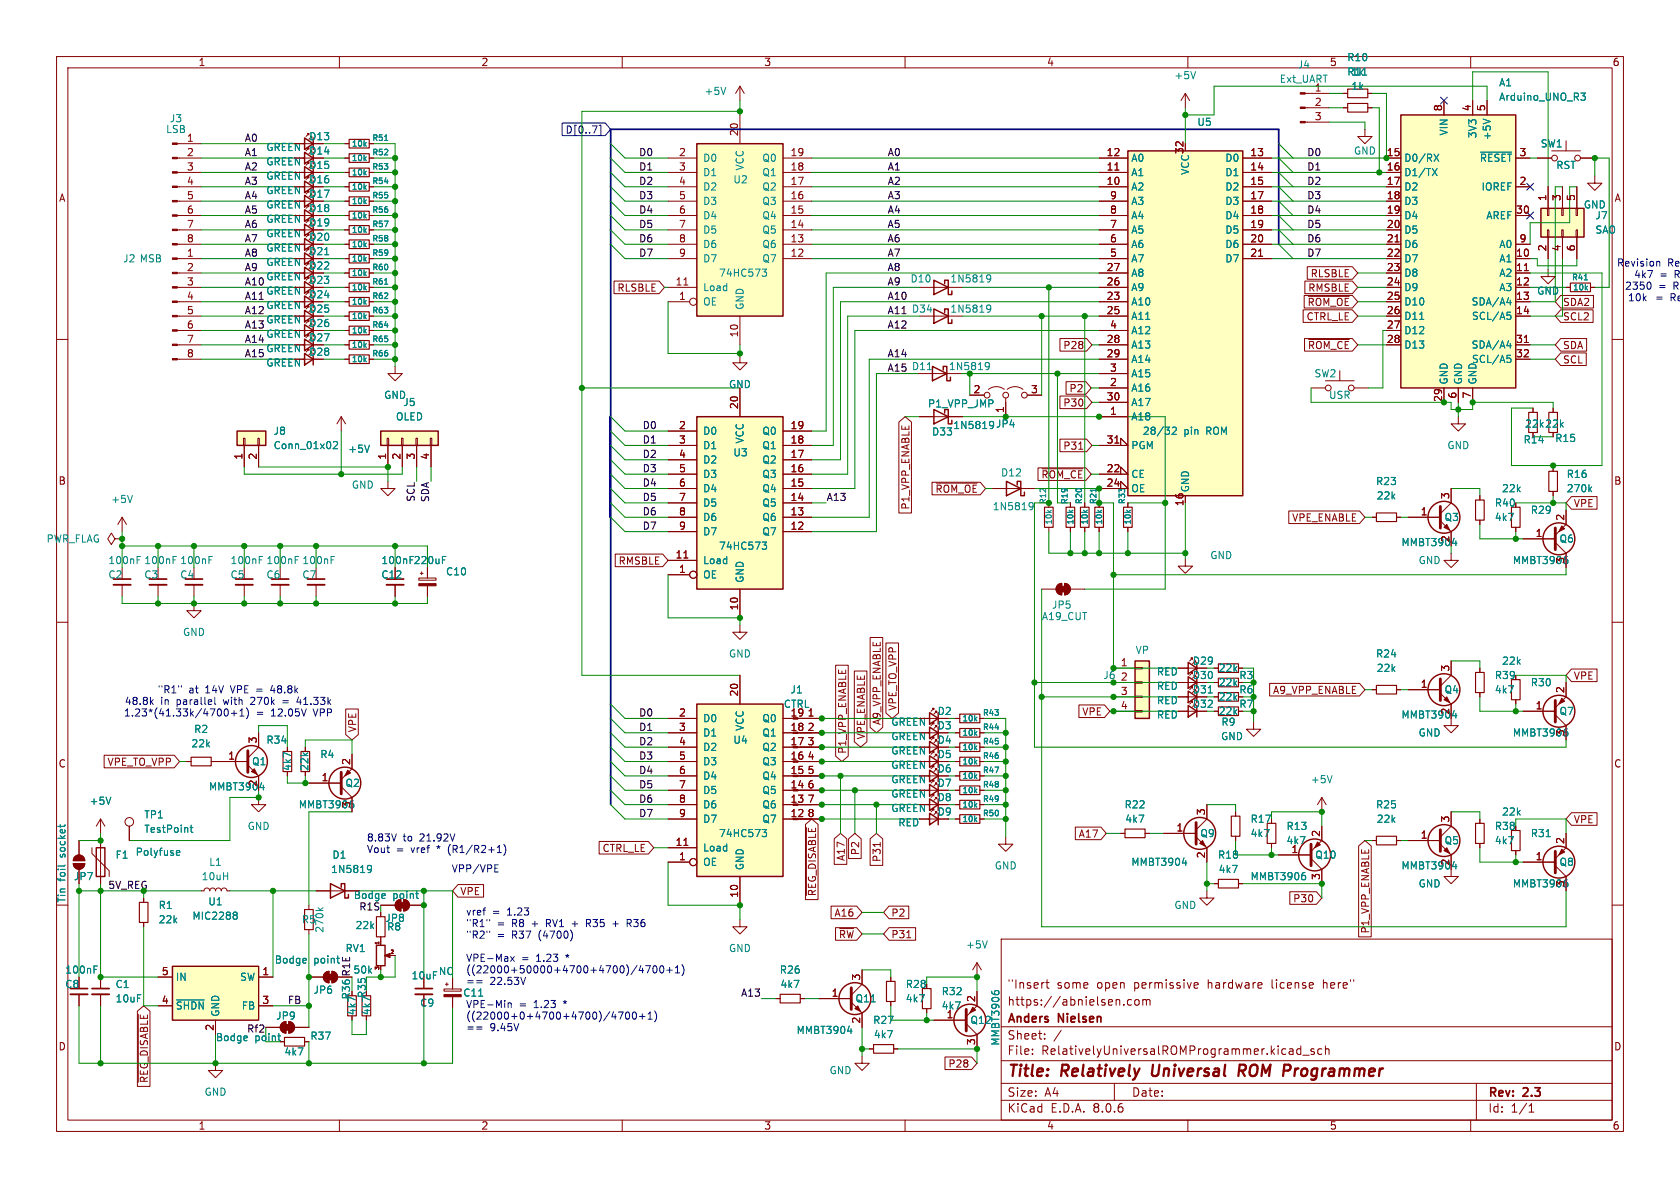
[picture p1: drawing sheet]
<svg xmlns="http://www.w3.org/2000/svg" width="297mm" height="210mm" viewBox="0 0 297 210" stroke-linecap="round" stroke-linejoin="round" font-family="sans-serif">
<defs><g id="words">
<g font-size="2.8" fill="#840000">
<text x="178" y="190.9">Title:</text>
<text x="187.7" y="190.9">Relatively</text>
<text x="204.5" y="190.9">Universal</text>
<text x="220.6" y="190.9">ROM</text>
<text x="229.3" y="190.9">Programmer</text>
</g>
<g font-size="2.1" fill="#840000">
<text x="178" y="178">https://abnielsen.com</text>
<text x="178" y="175">&quot;Insert</text>
<text x="186.8" y="175">some</text>
<text x="194" y="175">open</text>
<text x="200.6" y="175">permissive</text>
<text x="213.8" y="175">hardware</text>
<text x="225.2" y="175">license</text>
<text x="234.4" y="175">here&quot;</text>
<text x="178" y="184">Sheet:</text>
<text x="178" y="181.2">Anders</text>
<text x="187.2" y="181.2">Nielsen</text>
<text x="178" y="186.7">File:</text>
<text x="184.1" y="186.7">RelativelyUniversalROMProgrammer.kicad_sch</text>
<text x="178" y="196.9">KiCad</text>
<text x="178" y="194.1">Size:</text>
<text x="184.7" y="194.1">A4</text>
<text x="185.7" y="196.9">E.D.A.</text>
<text x="193.3" y="196.9">8.0.6</text>
<text x="200" y="194.1">Date:</text>
<text x="263" y="194.3">Rev:</text>
<text x="263" y="196.9">Id:</text>
<text x="267.1" y="196.9">1/1</text>
<text x="269.4" y="194.3">2.3</text>
</g>
<g font-size="1.8" fill="#840000">
<text x="35" y="11.9">1</text>
<text x="85" y="11.9">2</text>
<text x="135" y="11.9">3</text>
<text x="185" y="11.9">4</text>
<text x="235" y="11.9">5</text>
<text x="285" y="11.9">6</text>
<text x="232.3" y="16.3">1</text>
<text x="232.3" y="18.8">2</text>
<text x="232.3" y="21.3">3</text>
<text x="255" y="19.8" transform="rotate(-90 255 19.8)">8</text>
<text x="260.1" y="19.8" transform="rotate(-90 260.1 19.8)">4</text>
<text x="262.6" y="19.8" transform="rotate(-90 262.6 19.8)">5</text>
<text x="32.9" y="25.1">1</text>
<text x="32.9" y="27.7">2</text>
<text x="54.6" y="25">D13</text>
<text x="54.6" y="27.5">D14</text>
<text x="119.9" y="27.7">2</text>
<text x="130.6" y="24.2" transform="rotate(-90 130.6 24.2)">20</text>
<text x="139.7" y="27.7">19</text>
<text x="195.5" y="27.7">12</text>
<text x="209.3" y="27.3" transform="rotate(-90 209.3 27.3)">32</text>
<text x="220.9" y="27.7">13</text>
<text x="245.1" y="27.7">15</text>
<text x="268.5" y="27.7">3</text>
<text x="10.3" y="35.9">A</text>
<text x="32.9" y="30.2">3</text>
<text x="32.9" y="32.8">4</text>
<text x="32.9" y="35.3">5</text>
<text x="54.6" y="30.1">D15</text>
<text x="54.6" y="35.2">D17</text>
<text x="54.6" y="32.6">D16</text>
<text x="119.9" y="30.2">3</text>
<text x="119.9" y="32.8">4</text>
<text x="119.9" y="35.3">5</text>
<text x="139.7" y="35.3">16</text>
<text x="139.7" y="32.8">17</text>
<text x="139.7" y="30.2">18</text>
<text x="195.5" y="32.8">10</text>
<text x="195.5" y="30.2">11</text>
<text x="196.1" y="35.3">9</text>
<text x="220.9" y="30.2">14</text>
<text x="220.9" y="32.8">15</text>
<text x="220.9" y="35.3">17</text>
<text x="245.1" y="30.2">16</text>
<text x="245.1" y="32.8">17</text>
<text x="245.1" y="35.3">18</text>
<text x="268.5" y="32.8">2</text>
<text x="273.4" y="35.6" transform="rotate(-90 273.4 35.6)">1</text>
<text x="276" y="35.6" transform="rotate(-90 276 35.6)">3</text>
<text x="278.5" y="35.6" transform="rotate(-90 278.5 35.6)">5</text>
<text x="285.3" y="35.9">A</text>
<text x="32.9" y="37.8">6</text>
<text x="32.9" y="40.4">7</text>
<text x="54.6" y="37.7">D18</text>
<text x="54.6" y="40.2">D19</text>
<text x="119.9" y="37.8">6</text>
<text x="119.9" y="40.4">7</text>
<text x="139.7" y="40.4">14</text>
<text x="139.7" y="37.8">15</text>
<text x="196.1" y="40.4">7</text>
<text x="196.1" y="37.8">8</text>
<text x="220.9" y="37.8">18</text>
<text x="220.9" y="40.4">19</text>
<text x="245.1" y="37.8">19</text>
<text x="245.1" y="40.4">20</text>
<text x="267.9" y="37.8">30</text>
<text x="32.9" y="45.5">1</text>
<text x="32.9" y="42.9">8</text>
<text x="54.6" y="47.9">D22</text>
<text x="54.6" y="42.8">D20</text>
<text x="54.6" y="45.3">D21</text>
<text x="119.9" y="42.9">8</text>
<text x="119.9" y="45.5">9</text>
<text x="139.7" y="45.5">12</text>
<text x="139.7" y="42.9">13</text>
<text x="196.1" y="45.5">5</text>
<text x="196.1" y="42.9">6</text>
<text x="220.9" y="42.9">20</text>
<text x="220.9" y="45.5">21</text>
<text x="245.1" y="42.9">21</text>
<text x="245.1" y="45.5">22</text>
<text x="267.9" y="45.5">10</text>
<text x="268.5" y="42.9">9</text>
<text x="273.4" y="44.5" transform="rotate(-90 273.4 44.5)">2</text>
<text x="276" y="44.5" transform="rotate(-90 276 44.5)">4</text>
<text x="278.5" y="44.5" transform="rotate(-90 278.5 44.5)">6</text>
<text x="32.9" y="48">2</text>
<text x="32.9" y="50.5">3</text>
<text x="32.9" y="53.1">4</text>
<text x="54.6" y="50.4">D23</text>
<text x="54.6" y="52.9">D24</text>
<text x="109" y="51.8">RLSBLE</text>
<text x="119.3" y="50.5">11</text>
<text x="119.9" y="53.1">1</text>
<text x="195.5" y="53.1">23</text>
<text x="195.5" y="50.5">26</text>
<text x="195.5" y="48">27</text>
<text x="231.2" y="51.8">RMSBLE</text>
<text x="231.6" y="49.2">RLSBLE</text>
<text x="245.1" y="48">23</text>
<text x="245.1" y="50.5">24</text>
<text x="245.1" y="53.1">25</text>
<text x="267.9" y="48">11</text>
<text x="267.9" y="50.5">12</text>
<text x="267.9" y="53.1">13</text>
<text x="32.9" y="55.6">5</text>
<text x="32.9" y="58.2">6</text>
<text x="54.6" y="58">D26</text>
<text x="54.6" y="55.5">D25</text>
<text x="130.6" y="59.7" transform="rotate(-90 130.6 59.7)">10</text>
<text x="195.5" y="55.6">25</text>
<text x="196.1" y="58.2">4</text>
<text x="230.9" y="56.8">CTRL_LE</text>
<text x="231.1" y="54.3">~{ROM_OE}</text>
<text x="245.1" y="55.6">26</text>
<text x="245.1" y="58.2">27</text>
<text x="267.9" y="55.6">14</text>
<text x="276.2" y="54.3">SDA2</text>
<text x="276.2" y="56.8">SCL2</text>
<text x="32.9" y="60.7">7</text>
<text x="32.9" y="63.2">8</text>
<text x="54.6" y="60.6">D27</text>
<text x="54.6" y="63.1">D28</text>
<text x="187.9" y="61.9">P28</text>
<text x="195.5" y="60.7">28</text>
<text x="195.5" y="63.2">29</text>
<text x="196.1" y="65.8">3</text>
<text x="231.1" y="61.9">~{ROM_CE}</text>
<text x="245.1" y="60.7">28</text>
<text x="267.9" y="60.7">31</text>
<text x="267.9" y="63.2">32</text>
<text x="276.2" y="61.9">SDA</text>
<text x="276.2" y="64.5">SCL</text>
<text x="172" y="69.6">2</text>
<text x="182.2" y="69.6">3</text>
<text x="189" y="69.5">P2</text>
<text x="195.5" y="70.9">30</text>
<text x="196.1" y="68.3">2</text>
<text x="255" y="71.2" transform="rotate(-90 255 71.2)">29</text>
<text x="257.6" y="70.6" transform="rotate(-90 257.6 70.6)">6</text>
<text x="260.1" y="70.6" transform="rotate(-90 260.1 70.6)">7</text>
<text x="119.9" y="75.9">2</text>
<text x="130.6" y="72.4" transform="rotate(-90 130.6 72.4)">20</text>
<text x="139.7" y="75.9">19</text>
<text x="177.5" y="73.1" transform="rotate(-90 177.5 73.1)">1</text>
<text x="187.9" y="72.1">P30</text>
<text x="196.1" y="73.4">1</text>
<text x="42.9" y="81.4" transform="rotate(-90 42.9 81.4)">1</text>
<text x="45.5" y="81.4" transform="rotate(-90 45.5 81.4)">2</text>
<text x="68.3" y="81.4" transform="rotate(-90 68.3 81.4)">1</text>
<text x="70.9" y="81.4" transform="rotate(-90 70.9 81.4)">2</text>
<text x="73.4" y="81.4" transform="rotate(-90 73.4 81.4)">3</text>
<text x="75.9" y="81.4" transform="rotate(-90 75.9 81.4)">4</text>
<text x="119.9" y="78.5">3</text>
<text x="119.9" y="81">4</text>
<text x="119.9" y="83.6">5</text>
<text x="139.7" y="83.6">16</text>
<text x="139.7" y="81">17</text>
<text x="139.7" y="78.5">18</text>
<text x="187.9" y="79.7">P31</text>
<text x="195.5" y="83.6">22</text>
<text x="195.5" y="78.5">31</text>
<text x="274.8" y="78.3">R15</text>
<text x="10.3" y="85.9">B</text>
<text x="119.9" y="86.1">6</text>
<text x="119.9" y="88.6">7</text>
<text x="139.7" y="88.6">14</text>
<text x="139.7" y="86.1">15</text>
<text x="195.5" y="86.1">24</text>
<text x="209.3" y="89.6" transform="rotate(-90 209.3 89.6)">16</text>
<text x="256.3" y="88.3" transform="rotate(-90 256.3 88.3)">3</text>
<text x="278.1" y="89.9">VPE</text>
<text x="285.3" y="85.9">B</text>
<text x="119.9" y="91.2">8</text>
<text x="119.9" y="93.7">9</text>
<text x="139.7" y="93.7">12</text>
<text x="139.7" y="91.2">13</text>
<text x="161" y="90.2" transform="rotate(-90 161 90.2)">P1_VPP_ENABLE</text>
<text x="228.3" y="92.4">VPE_ENABLE</text>
<text x="251.1" y="91.2">1</text>
<text x="256.3" y="96" transform="rotate(-90 256.3 96)">2</text>
<text x="271.4" y="95">1</text>
<text x="276.6" y="92.1" transform="rotate(-90 276.6 92.1)">2</text>
<text x="109.3" y="100">RMSBLE</text>
<text x="119.3" y="98.8">11</text>
<text x="119.9" y="101.3">1</text>
<text x="276.6" y="99.8" transform="rotate(-90 276.6 99.8)">3</text>
<text x="130.6" y="108" transform="rotate(-90 130.6 108)">10</text>
<text x="198" y="117.9">1</text>
<text x="210.8" y="117.7">D29</text>
<text x="256.3" y="118.8" transform="rotate(-90 256.3 118.8)">3</text>
<text x="130.6" y="123.2" transform="rotate(-90 130.6 123.2)">20</text>
<text x="158.7" y="125.7" transform="rotate(-90 158.7 125.7)">VPE_TO_VPP</text>
<text x="198" y="120.4">2</text>
<text x="198" y="122.9">3</text>
<text x="198" y="125.5">4</text>
<text x="210.8" y="125.3">D32</text>
<text x="210.8" y="122.8">D31</text>
<text x="210.8" y="120.2">D30</text>
<text x="219" y="125.3">R7</text>
<text x="224.9" y="122.9">A9_VPP_ENABLE</text>
<text x="251.1" y="121.7">1</text>
<text x="271.4" y="125.5">1</text>
<text x="276.6" y="122.6" transform="rotate(-90 276.6 122.6)">2</text>
<text x="278.1" y="120.3">VPE</text>
<text x="45.5" y="131.5" transform="rotate(-90 45.5 131.5)">3</text>
<text x="63.2" y="129.5" transform="rotate(-90 63.2 129.5)">VPE</text>
<text x="119.9" y="126.7">2</text>
<text x="119.9" y="129.3">3</text>
<text x="119.9" y="131.8">4</text>
<text x="139.7" y="131.8">17</text>
<text x="139.7" y="129.3">18</text>
<text x="142.7" y="126.7">1</text>
<text x="142.7" y="129.3">2</text>
<text x="142.7" y="131.8">3</text>
<text x="153.1" y="130.8" transform="rotate(-90 153.1 130.8)">VPE_ENABLE</text>
<text x="155.9" y="128.3" transform="rotate(-90 155.9 128.3)">A9_VPP_ENABLE</text>
<text x="165.7" y="131.7">D4</text>
<text x="165.7" y="126.6">D2</text>
<text x="165.7" y="129.1">D3</text>
<text x="191.2" y="126.7">VPE</text>
<text x="256.3" y="126.4" transform="rotate(-90 256.3 126.4)">2</text>
<text x="276.6" y="130.2" transform="rotate(-90 276.6 130.2)">3</text>
<text x="10.3" y="135.9">C</text>
<text x="18.9" y="135.6">VPE_TO_VPP</text>
<text x="40.3" y="134.4">1</text>
<text x="62" y="135.3" transform="rotate(-90 62 135.3)">2</text>
<text x="119.9" y="134.4">5</text>
<text x="119.9" y="136.9">6</text>
<text x="139.7" y="136.9">15</text>
<text x="139.7" y="134.4">16</text>
<text x="142.7" y="134.4">4</text>
<text x="142.7" y="136.9">5</text>
<text x="149.8" y="133.4" transform="rotate(-90 149.8 133.4)">P1_VPP_ENABLE</text>
<text x="165.7" y="134.2">D5</text>
<text x="165.7" y="136.8">D6</text>
<text x="285.3" y="135.9">C</text>
<text x="45.5" y="139.1" transform="rotate(-90 45.5 139.1)">2</text>
<text x="56.8" y="138.2">1</text>
<text x="62" y="142.9" transform="rotate(-90 62 142.9)">3</text>
<text x="119.9" y="139.4">7</text>
<text x="119.9" y="142">8</text>
<text x="139.7" y="142">13</text>
<text x="139.7" y="139.4">14</text>
<text x="142.7" y="139.4">6</text>
<text x="142.7" y="142">7</text>
<text x="165.7" y="141.8">D8</text>
<text x="165.7" y="139.3">D7</text>
<text x="119.3" y="149.6">11</text>
<text x="119.9" y="144.5">9</text>
<text x="139.7" y="144.5">12</text>
<text x="142.7" y="144.5">8</text>
<text x="165.7" y="144.4">D9</text>
<text x="190.6" y="148.3">A17</text>
<text x="207.9" y="147.1">1</text>
<text x="213.1" y="144.2" transform="rotate(-90 213.1 144.2)">3</text>
<text x="233.4" y="148" transform="rotate(-90 233.4 148)">2</text>
<text x="251.1" y="148.3">1</text>
<text x="256.3" y="145.5" transform="rotate(-90 256.3 145.5)">3</text>
<text x="276.6" y="149.3" transform="rotate(-90 276.6 149.3)">2</text>
<text x="278.1" y="145.7">VPE</text>
<text x="106.4" y="150.8">CTRL_LE</text>
<text x="119.9" y="152.1">1</text>
<text x="149.5" y="152.3" transform="rotate(-90 149.5 152.3)">A17</text>
<text x="152.1" y="151.3" transform="rotate(-90 152.1 151.3)">P2</text>
<text x="155.9" y="152.5" transform="rotate(-90 155.9 152.5)">P31</text>
<text x="213.1" y="151.8" transform="rotate(-90 213.1 151.8)">2</text>
<text x="228.2" y="150.9">1</text>
<text x="233.4" y="155.6" transform="rotate(-90 233.4 155.6)">3</text>
<text x="256.3" y="153.1" transform="rotate(-90 256.3 153.1)">2</text>
<text x="271.4" y="152.1">1</text>
<text x="81.3" y="158.4">VPE</text>
<text x="130.6" y="158.8" transform="rotate(-90 130.6 158.8)">10</text>
<text x="228.5" y="159.7">P30</text>
<text x="276.6" y="156.9" transform="rotate(-90 276.6 156.9)">3</text>
<text x="147.4" y="162.2">A16</text>
<text x="148.2" y="166.1">~{RW}</text>
<text x="157.5" y="162.2">P2</text>
<text x="157.5" y="166.1">P31</text>
<text x="242.3" y="165.1" transform="rotate(-90 242.3 165.1)">P1_VPP_ENABLE</text>
<text x="28.5" y="172.5">5</text>
<text x="46.3" y="172.5">1</text>
<text x="152.1" y="173.4" transform="rotate(-90 152.1 173.4)">3</text>
<text x="28.5" y="177.5">4</text>
<text x="46.3" y="177.5">3</text>
<text x="62.1" y="176.8" transform="rotate(-90 62.1 176.8)">R36</text>
<text x="64.9" y="176.5" transform="rotate(-90 64.9 176.5)">R35</text>
<text x="146.9" y="176.3">1</text>
<text x="172.5" y="177.2" transform="rotate(-90 172.5 177.2)">2</text>
<text x="10.3" y="185.9">D</text>
<text x="37.8" y="182.3" transform="rotate(-90 37.8 182.3)">2</text>
<text x="152.1" y="181" transform="rotate(-90 152.1 181)">2</text>
<text x="167.3" y="180.1">1</text>
<text x="172.5" y="184.9" transform="rotate(-90 172.5 184.9)">3</text>
<text x="285.3" y="185.9">D</text>
<text x="26.4" y="191.5" transform="rotate(-90 26.4 191.5)">~{REG_DISABLE}</text>
<text x="167.6" y="188.9">P28</text>
<text x="35" y="199.9">1</text>
<text x="85" y="199.9">2</text>
<text x="135" y="199.9">3</text>
<text x="185" y="199.9">4</text>
<text x="235" y="199.9">5</text>
<text x="285" y="199.9">6</text>
</g>
<g font-size="1.8" fill="#008484">
<text x="238.1" y="11">R10</text>
<text x="124.5" y="17">+5V</text>
<text x="207.5" y="14.2">+5V</text>
<text x="226.1" y="14.8">Ext_UART</text>
<text x="229.3" y="12.3">J4</text>
<text x="238.8" y="16.1">1k</text>
<text x="238.8" y="13.6">1k</text>
<text x="264.9" y="15.5">A1</text>
<text x="29.3" y="23.7">LSB</text>
<text x="29.9" y="21.8">J3</text>
<text x="211.6" y="22.5">U5</text>
<text x="264.9" y="18">Arduino_UNO_R3</text>
<text x="47" y="26.9">GREEN</text>
<text x="47" y="29.4">GREEN</text>
<text x="124.2" y="28.8">D0</text>
<text x="134.7" y="28.8">Q0</text>
<text x="199.9" y="28.8">A0</text>
<text x="216.5" y="28.8">D0</text>
<text x="239.3" y="27.5">GND</text>
<text x="248.2" y="28.8">D0/RX</text>
<text x="256.1" y="24.1" transform="rotate(-90 256.1 24.1)">VIN</text>
<text x="261.2" y="24.5" transform="rotate(-90 261.2 24.5)">3V3</text>
<text x="261.5" y="28.8">~{RESET}</text>
<text x="263.8" y="24.9" transform="rotate(-90 263.8 24.9)">+5V</text>
<text x="272.3" y="26.3">SW1</text>
<text x="47" y="32">GREEN</text>
<text x="47" y="34.5">GREEN</text>
<text x="124.2" y="31.3">D1</text>
<text x="124.2" y="33.9">D2</text>
<text x="129.5" y="32.6">U2</text>
<text x="131.7" y="30.2" transform="rotate(-90 131.7 30.2)">VCC</text>
<text x="134.7" y="33.9">Q2</text>
<text x="134.7" y="31.3">Q1</text>
<text x="199.9" y="33.9">A2</text>
<text x="199.9" y="31.3">A1</text>
<text x="210.4" y="31" transform="rotate(-90 210.4 31)">VCC</text>
<text x="216.5" y="31.3">D1</text>
<text x="216.5" y="33.9">D2</text>
<text x="248.2" y="31.3">D1/TX</text>
<text x="248.2" y="33.9">D2</text>
<text x="261.8" y="33.9">IOREF</text>
<text x="275" y="30.1">RST</text>
<text x="47" y="39.6">GREEN</text>
<text x="47" y="37.1">GREEN</text>
<text x="124.2" y="36.4">D3</text>
<text x="124.2" y="39">D4</text>
<text x="124.2" y="41.5">D5</text>
<text x="134.7" y="41.5">Q5</text>
<text x="134.7" y="39">Q4</text>
<text x="134.7" y="36.4">Q3</text>
<text x="199.9" y="41.5">A5</text>
<text x="199.9" y="39">A4</text>
<text x="199.9" y="36.4">A3</text>
<text x="216.5" y="36.4">D3</text>
<text x="216.5" y="39">D4</text>
<text x="216.5" y="41.5">D5</text>
<text x="248.2" y="36.4">D3</text>
<text x="248.2" y="39">D4</text>
<text x="248.2" y="41.5">D5</text>
<text x="262.7" y="39">AREF</text>
<text x="279.9" y="37.1">GND</text>
<text x="282" y="39">J7</text>
<text x="282" y="41.5">SAO</text>
<text x="21.7" y="46.6">J2 MSB</text>
<text x="47" y="44.7">GREEN</text>
<text x="47" y="42.1">GREEN</text>
<text x="47" y="47.2">GREEN</text>
<text x="124.2" y="44">D6</text>
<text x="124.2" y="46.6">D7</text>
<text x="134.7" y="46.6">Q7</text>
<text x="134.7" y="44">Q6</text>
<text x="199.9" y="46.6">A7</text>
<text x="199.9" y="44">A6</text>
<text x="216.5" y="44">D6</text>
<text x="216.5" y="46.6">D7</text>
<text x="248.2" y="44">D6</text>
<text x="248.2" y="46.6">D7</text>
<text x="265" y="46.6">A1</text>
<text x="265" y="44">A0</text>
<text x="47" y="49.8">GREEN</text>
<text x="47" y="52.3">GREEN</text>
<text x="124.2" y="51.7">Load</text>
<text x="127" y="49.1">74HC573</text>
<text x="160.9" y="50.1">D10</text>
<text x="167.9" y="50.1">1N5819</text>
<text x="199.9" y="51.7">A9</text>
<text x="199.9" y="49.1">A8</text>
<text x="248.2" y="49.1">D8</text>
<text x="248.2" y="51.7">D9</text>
<text x="265" y="49.1">A2</text>
<text x="265" y="51.7">A3</text>
<text x="271.6" y="52.3">GND</text>
<text x="47" y="54.8">GREEN</text>
<text x="47" y="59.9">GREEN</text>
<text x="47" y="57.4">GREEN</text>
<text x="124.2" y="54.2">OE</text>
<text x="131.7" y="54.9" transform="rotate(-90 131.7 54.9)">GND</text>
<text x="167.9" y="55.5">1N5819</text>
<text x="199.9" y="54.2">A10</text>
<text x="199.9" y="56.7">A11</text>
<text x="199.9" y="59.3">A12</text>
<text x="248.2" y="54.2">D10</text>
<text x="248.2" y="56.7">D11</text>
<text x="248.2" y="59.3">D12</text>
<text x="260.1" y="54.2">SDA/A4</text>
<text x="260.1" y="56.7">SCL/A5</text>
<text x="47" y="62.5">GREEN</text>
<text x="47" y="65">GREEN</text>
<text x="199.9" y="61.8">A13</text>
<text x="199.9" y="64.4">A14</text>
<text x="248.2" y="61.8">D13</text>
<text x="260.1" y="61.8">SDA/A4</text>
<text x="260.1" y="64.4">SCL/A5</text>
<text x="67.8" y="70.7">GND</text>
<text x="71.2" y="72">J5</text>
<text x="128.8" y="68.8">GND</text>
<text x="199.9" y="69.4">A16</text>
<text x="199.9" y="66.9">A15</text>
<text x="199.9" y="72">A17</text>
<text x="232.3" y="66.9">SW2</text>
<text x="234.8" y="70.7">USR</text>
<text x="256.1" y="68.1" transform="rotate(-90 256.1 68.1)">GND</text>
<text x="258.7" y="68.1" transform="rotate(-90 258.7 68.1)">GND</text>
<text x="261.2" y="68.1" transform="rotate(-90 261.2 68.1)">GND</text>
<text x="48.3" y="77.1">J8</text>
<text x="69.9" y="74.5">OLED</text>
<text x="124.2" y="77.1">D0</text>
<text x="134.7" y="77.1">Q0</text>
<text x="164" y="72.2">P1_VPP_JMP</text>
<text x="164.7" y="77.2">D33</text>
<text x="168.4" y="76">1N5819</text>
<text x="176" y="75.8">JP4</text>
<text x="199.9" y="74.5">A18</text>
<text x="201.9" y="77.1">28/32</text>
<text x="209.3" y="77.1">pin</text>
<text x="213.4" y="77.1">ROM</text>
<text x="269.5" y="75.8">22k 22k</text>
<text x="48.3" y="79.6">Conn_01x02</text>
<text x="61.5" y="80.2">+5V</text>
<text x="124.2" y="79.6">D1</text>
<text x="124.2" y="82.1">D2</text>
<text x="129.5" y="80.9">U3</text>
<text x="131.7" y="78.5" transform="rotate(-90 131.7 78.5)">VCC</text>
<text x="134.7" y="82.1">Q2</text>
<text x="134.7" y="79.6">Q1</text>
<text x="199.9" y="79.6">PGM</text>
<text x="255.8" y="79.6">GND</text>
<text x="269.3" y="78.6">R14</text>
<text x="19.6" y="89.1">+5V</text>
<text x="62.1" y="86.6">GND</text>
<text x="124.2" y="84.7">D3</text>
<text x="124.2" y="87.2">D4</text>
<text x="124.2" y="89.8">D5</text>
<text x="134.7" y="89.8">Q5</text>
<text x="134.7" y="87.2">Q4</text>
<text x="134.7" y="84.7">Q3</text>
<text x="176.9" y="84.4">D12</text>
<text x="199.9" y="84.7">CE</text>
<text x="199.9" y="87.2">OE</text>
<text x="210.4" y="87.1" transform="rotate(-90 210.4 87.1)">GND</text>
<text x="243.2" y="86">R23</text>
<text x="243.3" y="88.5">22k</text>
<text x="264.2" y="89.8">R40</text>
<text x="265.4" y="87.2">22k</text>
<text x="276.9" y="84.7">R16</text>
<text x="276.9" y="87.2">270k</text>
<text x="124.2" y="92.3">D6</text>
<text x="124.2" y="94.8">D7</text>
<text x="134.7" y="94.8">Q7</text>
<text x="134.7" y="92.3">Q6</text>
<text x="175.4" y="90.4">1N5819</text>
<text x="255.3" y="92.3">Q3</text>
<text x="264.2" y="92.3">4k7</text>
<text x="270.5" y="91">R29</text>
<text x="8.1" y="96.1">PWR_FLAG</text>
<text x="19.1" y="99.9">100nF</text>
<text x="25.4" y="99.9">100nF</text>
<text x="31.8" y="99.9">100nF</text>
<text x="40.6" y="99.9">100nF</text>
<text x="47" y="99.9">100nF</text>
<text x="53.3" y="99.9">100nF</text>
<text x="67.3" y="99.9">100nF 220uF</text>
<text x="78.7" y="101.9">C10</text>
<text x="124.2" y="99.9">Load</text>
<text x="127" y="97.4">74HC573</text>
<text x="213.9" y="99">GND</text>
<text x="247.7" y="96.7">MMBT3904</text>
<text x="250.7" y="99.9">GND</text>
<text x="267.3" y="99.9">MMBT3906</text>
<text x="275.6" y="96.1">Q6</text>
<text x="19.1" y="102.5">C2</text>
<text x="25.4" y="102.5">C3</text>
<text x="31.8" y="102.5">C4</text>
<text x="40.6" y="102.5">C5</text>
<text x="47" y="102.5">C6</text>
<text x="53.3" y="102.5">C7</text>
<text x="67.3" y="102.5">C12</text>
<text x="124.2" y="102.5">OE</text>
<text x="131.7" y="103.1" transform="rotate(-90 131.7 103.1)">GND</text>
<text x="185.9" y="107.8">JP5</text>
<text x="32.3" y="112.6">GND</text>
<text x="184.1" y="109.8">A19_CUT</text>
<text x="128.8" y="116.4">GND</text>
<text x="200.7" y="115.8">VP</text>
<text x="204.4" y="119.6">RED</text>
<text x="215.3" y="119">22k</text>
<text x="243.2" y="116.4">R24</text>
<text x="243.3" y="119">22k</text>
<text x="265.4" y="117.7">22k</text>
<text x="138.5" y="125.3">CTRL</text>
<text x="139.7" y="122.8">J1</text>
<text x="195" y="120.2">J6</text>
<text x="204.4" y="124.7">RED</text>
<text x="204.4" y="122.1">RED</text>
<text x="215.3" y="124.1">22k</text>
<text x="215.3" y="121.5">22k</text>
<text x="219" y="122.8">R6</text>
<text x="219" y="120.2">R3</text>
<text x="255.3" y="122.8">Q4</text>
<text x="264.2" y="120.2">R39</text>
<text x="264.2" y="122.8">4k7</text>
<text x="270.5" y="121.5">R30</text>
<text x="34.2" y="129.8">R2</text>
<text x="47" y="131.7">R34</text>
<text x="124.2" y="127.9">D0</text>
<text x="124.2" y="130.4">D1</text>
<text x="129.5" y="131.7">U4</text>
<text x="131.7" y="129.3" transform="rotate(-90 131.7 129.3)">VCC</text>
<text x="134.7" y="130.4">Q1</text>
<text x="134.7" y="127.9">Q0</text>
<text x="139.7" y="126.7">19</text>
<text x="157.5" y="128.5">GREEN</text>
<text x="157.5" y="131">GREEN</text>
<text x="204.4" y="127.2">RED</text>
<text x="215.3" y="126.6">22k</text>
<text x="215.8" y="131">GND</text>
<text x="215.8" y="128.5">R9</text>
<text x="247.7" y="127.2">MMBT3904</text>
<text x="250.7" y="130.4">GND</text>
<text x="267.3" y="130.4">MMBT3906</text>
<text x="275.6" y="126.6">Q7</text>
<text x="33.7" y="132.3">22k</text>
<text x="44.5" y="135.5">Q1</text>
<text x="51.7" y="136.4" transform="rotate(-90 51.7 136.4)">4k7</text>
<text x="54.7" y="136.4" transform="rotate(-90 54.7 136.4)">22k</text>
<text x="56.5" y="134.2">R4</text>
<text x="124.2" y="132.9">D2</text>
<text x="124.2" y="135.5">D3</text>
<text x="134.7" y="135.5">Q3</text>
<text x="134.7" y="132.9">Q2</text>
<text x="157.5" y="136.1">GREEN</text>
<text x="157.5" y="133.6">GREEN</text>
<text x="15.7" y="142.5">+5V</text>
<text x="36.8" y="139.9">MMBT3904</text>
<text x="52.7" y="143.1">MMBT3906</text>
<text x="61" y="139.3">Q2</text>
<text x="124.2" y="138">D4</text>
<text x="124.2" y="140.6">D5</text>
<text x="124.2" y="143.1">D6</text>
<text x="134.7" y="143.1">Q6</text>
<text x="134.7" y="140.6">Q5</text>
<text x="134.7" y="138">Q4</text>
<text x="157.5" y="138.7">GREEN</text>
<text x="157.5" y="143.7">GREEN</text>
<text x="157.5" y="141.2">GREEN</text>
<text x="198.7" y="143.1">R22</text>
<text x="231.6" y="138.7">+5V</text>
<text x="243.2" y="143.1">R25</text>
<text x="25.4" y="144.9">TP1</text>
<text x="25.4" y="147.4">TestPoint</text>
<text x="43.7" y="146.9">GND</text>
<text x="124.2" y="145.6">D7</text>
<text x="127" y="148.2">74HC573</text>
<text x="134.7" y="145.6">Q7</text>
<text x="158.7" y="146.3">RED</text>
<text x="198.8" y="145.6">4k7</text>
<text x="212.1" y="148.2">Q9</text>
<text x="221" y="148.2">4k7</text>
<text x="221" y="145.6">R17</text>
<text x="227.3" y="149.5">4k7</text>
<text x="227.3" y="146.9">R13</text>
<text x="243.3" y="145.6">22k</text>
<text x="255.3" y="149.5">Q5</text>
<text x="264.2" y="146.9">R38</text>
<text x="264.2" y="149.5">4k7</text>
<text x="265.4" y="144.4">22k</text>
<text x="270.5" y="148.2">R31</text>
<text x="11.8" y="155.8" transform="rotate(-90 11.8 155.8)">foil</text>
<text x="11.8" y="151.5" transform="rotate(-90 11.8 151.5)">socket</text>
<text x="13" y="155.8">JP7</text>
<text x="20.3" y="152">F1</text>
<text x="23.9" y="151.5">Polyfuse</text>
<text x="35.5" y="155.8">10uH</text>
<text x="36.9" y="153.3">L1</text>
<text x="58.4" y="154.5">1N5819</text>
<text x="58.7" y="152">D1</text>
<text x="124.2" y="153.3">OE</text>
<text x="124.2" y="150.7">Load</text>
<text x="131.7" y="153.9" transform="rotate(-90 131.7 153.9)">GND</text>
<text x="175.8" y="153.9">GND</text>
<text x="199.9" y="153.3">MMBT3904</text>
<text x="215.2" y="152">R18</text>
<text x="215.3" y="154.5">4k7</text>
<text x="221" y="155.8">MMBT3906</text>
<text x="232.4" y="152">Q10</text>
<text x="247.7" y="153.9">MMBT3904</text>
<text x="275.6" y="153.3">Q8</text>
<text x="11.8" y="159.7" transform="rotate(-90 11.8 159.7)">Tin</text>
<text x="27.9" y="160.9">R1</text>
<text x="36.7" y="160.2">U1</text>
<text x="62.4" y="159.1">Bodge</text>
<text x="63.4" y="161">R1S</text>
<text x="69.4" y="159.1">point</text>
<text x="207.5" y="160.9">GND</text>
<text x="250.7" y="157.1">GND</text>
<text x="267.3" y="157.1">MMBT3906</text>
<text x="27.9" y="163.4">22k</text>
<text x="33.9" y="162.8">MIC2288</text>
<text x="53.3" y="163.4">R5</text>
<text x="57.4" y="165" transform="rotate(-90 57.4 165)">270k</text>
<text x="62.7" y="164.4">22k</text>
<text x="68" y="163.2">JP8</text>
<text x="68.3" y="164.7">R8</text>
<text x="170.7" y="167.9">+5V</text>
<text x="11.4" y="172.3">100nF</text>
<text x="31" y="173.6">IN</text>
<text x="42.3" y="173.6">SW</text>
<text x="48.5" y="170.5">Bodge</text>
<text x="55.5" y="170.5">point</text>
<text x="61" y="168.5">RV1</text>
<text x="62.4" y="172.3">50k</text>
<text x="72.7" y="173.3">10uF</text>
<text x="77.5" y="172.6">NC</text>
<text x="128.8" y="168.5">GND</text>
<text x="137.8" y="172.3">R26</text>
<text x="11.4" y="174.9">C8</text>
<text x="20.3" y="174.9">C1</text>
<text x="20.3" y="177.4">10uF</text>
<text x="31" y="178.7">~{SHDN}</text>
<text x="39" y="179.8" transform="rotate(-90 39 179.8)">GND</text>
<text x="42.7" y="178.7">FB</text>
<text x="55.3" y="175.9">JP6</text>
<text x="63.1" y="179.6" transform="rotate(-90 63.1 179.6)">4k7</text>
<text x="65.6" y="179.6" transform="rotate(-90 65.6 179.6)">4k7</text>
<text x="74.2" y="178.2">C9</text>
<text x="81.8" y="176.4">C11</text>
<text x="137.9" y="174.9">4k7</text>
<text x="151.1" y="177.4">Q11</text>
<text x="160" y="177.4">4k7</text>
<text x="160" y="174.9">R28</text>
<text x="166.4" y="178.7">4k7</text>
<text x="166.4" y="176.1">R32</text>
<text x="38.1" y="184.3">Bodge</text>
<text x="43.6" y="182.6">Rf2</text>
<text x="45" y="184.3">point</text>
<text x="48.7" y="180.4">JP9</text>
<text x="54.8" y="184">R37</text>
<text x="140.7" y="183">MMBT3904</text>
<text x="154.3" y="181.2">R27</text>
<text x="154.4" y="183.7">4k7</text>
<text x="171.5" y="181.2">Q12</text>
<text x="176.9" y="184.9" transform="rotate(-90 176.9 184.9)">MMBT3906</text>
<text x="50.2" y="186.8">4k7</text>
<text x="146.6" y="190.1">GND</text>
<text x="36.1" y="193.9">GND</text>
</g>
<text font-size="1.8" fill="#000084" x="99.9" y="23.8">D[0..7]</text>
<g font-size="1.8">
<text x="43.2" y="27.7">A1</text>
<text x="43.2" y="25.1">A0</text>
<text x="112.9" y="27.7">D0</text>
<text x="156.8" y="27.7">A0</text>
<text x="231" y="27.7">D0</text>
<text x="43.2" y="30.2">A2</text>
<text x="43.2" y="35.3">A4</text>
<text x="43.2" y="32.8">A3</text>
<text x="112.9" y="30.2">D1</text>
<text x="112.9" y="32.8">D2</text>
<text x="112.9" y="35.3">D3</text>
<text x="156.8" y="35.3">A3</text>
<text x="156.8" y="32.8">A2</text>
<text x="156.8" y="30.2">A1</text>
<text x="231" y="35.3">D3</text>
<text x="231" y="30.2">D1</text>
<text x="231" y="32.8">D2</text>
<text x="43.2" y="40.4">A6</text>
<text x="43.2" y="37.8">A5</text>
<text x="112.9" y="37.8">D4</text>
<text x="112.9" y="40.4">D5</text>
<text x="156.8" y="40.4">A5</text>
<text x="156.8" y="37.8">A4</text>
<text x="231" y="37.8">D4</text>
<text x="231" y="40.4">D5</text>
<text x="43.2" y="45.5">A8</text>
<text x="43.2" y="48">A9</text>
<text x="43.2" y="42.9">A7</text>
<text x="112.9" y="42.9">D6</text>
<text x="112.9" y="45.5">D7</text>
<text x="156.8" y="45.5">A7</text>
<text x="156.8" y="42.9">A6</text>
<text x="156.8" y="48">A8</text>
<text x="231" y="45.5">D7</text>
<text x="231" y="42.9">D6</text>
<text x="43.2" y="53.1">A11</text>
<text x="43.2" y="50.5">A10</text>
<text x="156.8" y="50.5">A9</text>
<text x="156.8" y="53.1">A10</text>
<text x="43.2" y="55.6">A12</text>
<text x="43.2" y="58.2">A13</text>
<text x="156.8" y="55.6">A11 D34</text>
<text x="156.8" y="58.2">A12</text>
<text x="43.2" y="63.2">A15</text>
<text x="43.2" y="60.7">A14</text>
<text x="156.8" y="63.2">A14</text>
<text x="156.8" y="65.8">A15 D11</text>
<text x="113.5" y="75.9">D0</text>
<text x="113.5" y="83.6">D3</text>
<text x="113.5" y="81">D2</text>
<text x="113.5" y="78.5">D1</text>
<text x="73.4" y="88.8" transform="rotate(-90 73.4 88.8)">SCL</text>
<text x="75.9" y="88.9" transform="rotate(-90 75.9 88.9)">SDA</text>
<text x="113.5" y="86.1">D4</text>
<text x="113.5" y="88.6">D5</text>
<text x="146" y="88.6">A13</text>
<text x="113.5" y="91.2">D6</text>
<text x="113.5" y="93.7">D7</text>
<text x="112.9" y="131.8">D2</text>
<text x="112.9" y="129.3">D1</text>
<text x="112.9" y="126.7">D0</text>
<text x="112.9" y="136.9">D4</text>
<text x="112.9" y="134.4">D3</text>
<text x="112.9" y="142">D6</text>
<text x="112.9" y="139.4">D5</text>
<text x="112.9" y="144.5">D7</text>
<text x="62" y="172.7" transform="rotate(-90 62 172.7)">R1E</text>
<text x="50.8" y="177.5">FB</text>
<text x="130.9" y="176.3">A13</text>
</g>
<g font-size="1.8" fill="#0000c2">
<text x="285.8" y="47.3">Revision</text>
<text x="294.8" y="47.3">Resi</text>
<text x="287.2" y="51.4">2350</text>
<text x="287.7" y="53.5">10k =</text>
<text x="288.8" y="49.4">4k7</text>
<text x="293.2" y="51.4">=</text>
<text x="293.4" y="49.4">=</text>
<text x="295.2" y="53.5">Rev</text>
<text x="295.9" y="51.4">Re</text>
<text x="296.2" y="49.4">Re</text>
<text x="22" y="124.8">48.8k</text>
<text x="27.8" y="122.8">&quot;R1&quot;</text>
<text x="28.4" y="124.8">in</text>
<text x="31.3" y="124.8">parallel</text>
<text x="33.4" y="122.8">at</text>
<text x="36.4" y="122.8">14V</text>
<text x="39.8" y="124.8">with</text>
<text x="41.1" y="122.8">VPE =</text>
<text x="44.8" y="124.8">270k</text>
<text x="48.5" y="122.8">48.8k</text>
<text x="53.4" y="124.8">41.33k</text>
<text x="21.8" y="126.9">1.23*(41.33k/4700+1)</text>
<text x="45.3" y="126.9">=</text>
<text x="48" y="126.9">12.05V</text>
<text x="55.7" y="126.9">VPP</text>
<text x="64.8" y="148.8">8.83V</text>
<text x="71.3" y="148.8">to</text>
<text x="74.3" y="148.8">21.92V</text>
<text x="64.8" y="150.9">Vout</text>
<text x="70.1" y="150.9">=</text>
<text x="72.8" y="150.9">vref</text>
<text x="77.5" y="150.9">*</text>
<text x="79.7" y="150.9">(R1/R2+1)</text>
<text x="79.8" y="154.3">VPP/VPE</text>
<text x="82.3" y="161.9">vref</text>
<text x="87" y="161.9">=</text>
<text x="89.8" y="161.9">1.23</text>
<text x="82.3" y="164">&quot;R1&quot;</text>
<text x="82.3" y="166">&quot;R2&quot;</text>
<text x="87.9" y="164">=</text>
<text x="87.9" y="166">=</text>
<text x="90.6" y="164">R8</text>
<text x="90.6" y="166">R37</text>
<text x="94.3" y="164">+</text>
<text x="95.5" y="166">(4700)</text>
<text x="97" y="164">RV1</text>
<text x="101.8" y="164">+</text>
<text x="104.5" y="164">R35</text>
<text x="109.4" y="164">+</text>
<text x="112.1" y="164">R36</text>
<text x="82.3" y="170.1">VPE-Max</text>
<text x="82.3" y="172.2">((22000+50000+4700+4700)/4700+1)</text>
<text x="92.2" y="170.1">=</text>
<text x="94.9" y="170.1">1.23</text>
<text x="100.3" y="170.1">*</text>
<text x="82.3" y="174.2">==</text>
<text x="82.3" y="178.3">VPE-Min</text>
<text x="86.6" y="174.2">22.53V</text>
<text x="91.8" y="178.3">=</text>
<text x="94.5" y="178.3">1.23</text>
<text x="99.9" y="178.3">*</text>
<text x="82.3" y="180.3">((22000+0+4700+4700)/4700+1)</text>
<text x="82.3" y="182.4">==</text>
<text x="86.6" y="182.4">9.45V</text>
</g>
<g font-size="1.8" fill="#008400">
<text x="167.7" y="65.6">1N5819</text>
<text x="165.3" y="87.3">~{ROM_OE}</text>
<text x="184" y="84.8">~{ROM_CE}</text>
<text x="19" y="157.2">5V_REG</text>
<text x="144.5" y="158.5" transform="rotate(-90 144.5 158.5)">~{REG_DISABLE}</text>
</g>
<g font-size="1.4" fill="#008484">
<text x="62.1" y="28.7">10k</text>
<text x="62.1" y="26.1">10k</text>
<text x="65.7" y="27.7">R52</text>
<text x="65.7" y="25.1">R51</text>
<text x="62.1" y="33.7">10k</text>
<text x="62.1" y="31.2">10k</text>
<text x="65.7" y="35.3">R55</text>
<text x="65.7" y="32.7">R54</text>
<text x="65.7" y="30.2">R53</text>
<text x="62.1" y="36.3">10k</text>
<text x="62.1" y="38.8">10k</text>
<text x="62.1" y="41.4">10k</text>
<text x="65.7" y="37.8">R56</text>
<text x="65.7" y="40.4">R57</text>
<text x="62.1" y="46.4">10k</text>
<text x="62.1" y="43.9">10k</text>
<text x="65.7" y="48">R60</text>
<text x="65.7" y="45.4">R59</text>
<text x="65.7" y="42.9">R58</text>
<text x="62.1" y="49">10k</text>
<text x="62.1" y="51.5">10k</text>
<text x="65.7" y="50.5">R61</text>
<text x="65.7" y="53.1">R62</text>
<text x="277.8" y="49.8">R41</text>
<text x="278" y="51.5">10k</text>
<text x="62.1" y="59.1">10k</text>
<text x="62.1" y="56.6">10k</text>
<text x="62.1" y="54.1">10k</text>
<text x="65.7" y="58.1">R64</text>
<text x="65.7" y="55.6">R63</text>
<text x="62.1" y="64.2">10k</text>
<text x="62.1" y="61.7">10k</text>
<text x="65.7" y="63.2">R66</text>
<text x="65.7" y="60.7">R65</text>
<text x="185.1" y="89.2" transform="rotate(-90 185.1 89.2)">R12</text>
<text x="188.9" y="89.2" transform="rotate(-90 188.9 89.2)">R19</text>
<text x="191.5" y="89.2" transform="rotate(-90 191.5 89.2)">R20</text>
<text x="194" y="89.2" transform="rotate(-90 194 89.2)">R21</text>
<text x="199.1" y="89.2" transform="rotate(-90 199.1 89.2)">R33</text>
<text x="186.1" y="92.8" transform="rotate(-90 186.1 92.8)">10k</text>
<text x="190" y="92.8" transform="rotate(-90 190 92.8)">10k</text>
<text x="192.5" y="92.8" transform="rotate(-90 192.5 92.8)">10k</text>
<text x="195" y="92.8" transform="rotate(-90 195 92.8)">10k</text>
<text x="200.1" y="92.8" transform="rotate(-90 200.1 92.8)">10k</text>
<text x="170" y="127.7">10k</text>
<text x="170" y="130.3">10k</text>
<text x="173.7" y="126.7">R43</text>
<text x="173.7" y="129.3">R44</text>
<text x="173.7" y="131.8">R45</text>
<text x="170" y="135.3">10k</text>
<text x="170" y="137.9">10k</text>
<text x="170" y="132.8">10k</text>
<text x="173.7" y="134.3">R46</text>
<text x="173.7" y="136.9">R47</text>
<text x="170" y="140.4">10k</text>
<text x="170" y="143">10k</text>
<text x="173.7" y="139.4">R48</text>
<text x="173.7" y="142">R49</text>
<text x="170" y="145.5">10k</text>
<text x="173.7" y="144.5">R50</text>
</g>
<g font-size=".9" fill="#840000">
<text x="67.1" y="167.2" transform="rotate(-90 67.1 167.2)">1</text>
<text x="67.1" y="171.6" transform="rotate(-90 67.1 171.6)">3</text>
<text x="68.9" y="168.7">2</text>
</g>
</g></defs>
<g fill="none" stroke="#840000" stroke-width=".18">
<path d="M10 10h277v190h-277zM12 12h273v186h-273zM60 10v2M110 10v2M160 10v2M210 10v2M260 10v2M10 60h2M285 60h2M231.8 68.6h2.5M234.3 67.3h5.1M236.9 65.5v1.8"/>
<path d="M239.4 68.6h2.5M257.8 73.7v1.2h1.3l-1.3 1.3-1.3-1.3h1.3M242.6 91.4h.7M246.9 91.4h.7M248.9 91.4h5.7M254.6 92.1l1.9 1.9v2.5M256.5 97.8v1.3h1.3l-1.3 1.2-1.2-1.2h1.2M256.5 86.4v2.5l-1.9 1.9M10 110h2M69.8 100.3v2.1M69.8 103.4v2M74 102.2h3.1v.4h-3.1z"/>
<path d="M74.3 101.3h.5M74.5 101.1v.5M75.6 100.3v1.9M75.6 103.6v1.8M268 119.4v.7M285 110h2M162.6 134.6h3.3M162.6 132.1h3.3M162.6 127h3.3M162.6 129.5h3.3M165.1 133.1v-.3h-.3h.3l-.5 .6M165.1 130.6v-.3h-.3h.3l-.5 .5"/>
<path d="M165.1 125.5v-.3h-.3h.3l-.5 .5M165.1 128v-.2h-.3h.3l-.5 .5M165.6 133.6v-.2h-.2h.2l-.5 .5M165.6 131.1v-.3h-.2h.2l-.5 .5M165.6 126v-.3h-.2h.2l-.5 .5M165.6 128.5v-.2h-.2h.2l-.5 .5M168.9 134.6h.8M168.9 139.7h.8M168.9 137.2h.8M173.2 134.6h.8M173.2 139.7h.8M173.2 137.2h.8"/>
<path d="M242.6 121.9h.7M246.9 121.9h.7M268 123.7v.8M198.1 147.3h.8M202.4 147.3h.8M205.7 147.3h5.8M211.5 148l1.9 1.9v2.5M213.4 157.5v1.3h1.2l-1.2 1.2-1.3-1.2h1.3M213.4 142.2v2.6l-1.9 1.9M214.6 156.2h.8M218.4 143.5v.8M218.4 147.8v.8"/>
<path d="M218.9 156.2h.8M285 160h2M137.2 176.5h.7M141.5 176.5h.7M144.8 176.5h5.7M150.5 177.2l1.9 1.9v2.5M152.4 171.5v2.5l-1.9 1.9M157.5 172.7v.8M157.5 177v.8M163.8 174v.8M163.8 178.3v.8M172.7 175.3v2.5l-1.9 1.9"/>
<path d="M177 166h108v32h-108zM184.9 173.7h.6M185.1 173.2v1.3l.4 .2M198.7 177.6v.1M200 176.8l-.4-.1-.3 .3v.4l.2 .2h.5M200.7 176.8l.2-.1 .4 .1 .1 .6-.2 .2-.3 .1-.2-.1zM202 176.8l.5-.1 .2 .2M202 176.7v1M202.7 176.9l.2-.2 .3 .1 .1 .9M202.7 176.9v.8M211.2 173.8l.4-.1 .2 .4-.7 .1M211.2 174.6h.5"/>
<path d="M60 198v2M110 198v2M152.4 186.7v1.3h1.3l-1.3 1.2-1.3-1.2h1.3M153.7 185.4h.7M158 185.4h.7M160 198v2M165.1 180.3h5.7M170.8 181l1.9 1.9v2.5M177 194.5h108M177 191.5h108M177 187.5h108M177 181.5h108"/>
<path d="M182.5 186.3v.1M182.5 185.5v.1M184.7 183.6v.1M184.7 182.8v.1M187.6 182.1l-1.3 2M197 191.5v3M210 198v2M230 184.9v1.5M230 185.5l-.5-.1-.3 .3v.4l.2 .2h.6M230.3 186.5h1.2M232.3 185.5l-.3-.1-.3 .2 .1 .2 .5 .2v.3h-.6M233.7 185.5l-.5-.1-.2 .3v.4l.1 .2h.6"/>
<path d="M234.3 185.5l.2-.1 .4 .1 .1 .9M234.3 184.9v1.5M260 198v2M261 191.5v6.5M270.3 196.6h.9M270.3 195.5l.4-.4v1.5"/>
<circle cx="234.8" cy="68.6" r=".51"/>
<circle cx="238.9" cy="68.6" r=".51"/>
</g>
<path d="M203.8 188.2l-.2 1.6 .4 .4M219.5 189.3l.6 .9M219.9 188.2h-.7l-.3 2M220 189.2l-1 .1" fill="none" stroke="#840000" stroke-width=".4"/>
<g fill="none" stroke="#840000" stroke-width=".2">
<path d="M243.3 90.7h3.6v1.5h-3.6zM169.7 133.9h3.5v1.5h-3.5zM169.7 138.9h3.5v1.6h-3.5zM169.7 136.4h3.5v1.5h-3.5zM243.3 121.2h3.6v1.5h-3.6zM267.2 120.1h1.5v3.6h-1.5zM198.9 146.6h3.5v1.5h-3.5zM215.4 155.4h3.5v1.6h-3.5zM217.7 144.3h1.5v3.5h-1.5zM137.9 175.8h3.6v1.5h-3.6zM156.7 173.5h1.5v3.5h-1.5zM163.1 174.8h1.5v3.5h-1.5z"/>
<path d="M154.4 184.7h3.6v1.5h-3.6z"/>
</g>
<path d="M254.6 89.5v3.8M211.5 145.4v3.8M150.5 174.6v3.8M170.8 178.4v3.8" fill="none" stroke="#840000" stroke-width=".51"/>
<g fill="#840000" stroke="#840000" stroke-width=".18">
<path d="M151.1 178.3l.5-.5 .5 1z"/>
<path d="M172 178.1l.5 .5-1.1 .5z"/>
<path d="M255.3 93.2l.5-.5 .5 1z"/>
<path d="M212.1 149.1l.5-.5 .5 1z"/>
<path d="M74 103.2h3.1v.4h-3.1z"/>
</g>
<g fill="none" stroke="#840000" stroke-width=".25">
<path d="M164.3 133.6l1.6 1-1.6 1zM164.3 131.1l1.6 1-1.6 1zM164.3 126l1.6 1-1.6 1zM164.3 128.5l1.6 1-1.6 1.1zM165.9 126v2M165.9 128.5v2.1M165.9 131.1v2M165.9 133.6v2"/>
<circle cx="255.3" cy="91.4" r="2.82"/>
<circle cx="212.1" cy="147.3" r="2.82"/>
<circle cx="151.1" cy="176.5" r="2.82"/>
<circle cx="171.4" cy="180.3" r="2.82"/>
</g>
<path d="M78.2 99h.4M78.2 98.4h.6M256.8 96h.8M257.4 95.6v.9M209 152.6h.8M209.6 152.1v.9M175.3 175.2v.3M175.8 175.3l.3-.2h.3l.2 .2M149.8 182.3h.8M150.4 181.9v.8" fill="none" stroke="#008484" stroke-width=".18"/>
<path d="M68.3 103.4h3.1" fill="none" stroke="#840000" stroke-width=".33"/>
<path d="M68.3 102.4h3.1" fill="none" stroke="#840000" stroke-width=".3"/>
<path d="M67.3 76.2h10.2v2.5h-10.2z" fill="#ffffc2"/>
<g fill="none" stroke="#840000" stroke-width=".18">
<path d="M61 35.6h.7M61 33h.7M61 38.1h.7M65.3 35.6h.7M65.3 33h.7M65.3 38.1h.7M241.3 22.9v1.2h1.3l-1.3 1.3-1.3-1.3h1.3M61 50.8h.7M61 48.3h.7M61 45.7h.7M65.3 50.8h.7M65.3 48.3h.7"/>
<path d="M65.3 45.7h.7M276.9 50.8h.7M281.2 50.8h.7M68.5 77.5h.2v1.2h-.2zM68.6 78.7v3.9M71 77.5h.2v1.2h-.2zM71.1 78.7v3.9M73.5 77.5h.3v1.2h-.3zM73.7 78.7v3.9M76.1 77.5h.2v1.2h-.2zM76.2 78.7v3.9M130.8 62.9v1.2h1.3l-1.3 1.3-1.3-1.3h1.3"/>
<path d="M271 72.1v.8M271 76.5v.7M274.6 72.1v.8M68.6 85.1v1.3h1.2l-1.2 1.2-1.3-1.2h1.3M194.3 88.9v.8M194.3 93.2v.8M261.6 87.6v.8M261.6 91.9v.8M268 88.9v.8M268 93.2v.8M269.2 95.3h5.8M274.6 82.6v.7"/>
<path d="M274.6 86.9v.7M275 95.9l1.9 1.9v2.5M276.9 90.2v2.5l-1.9 1.9M130.8 162.6v1.2h1.3l-1.3 1.3-1.3-1.3h1.3M172.7 170.2l-.7 1.3M172.7 170.2v2.5M172.7 170.2l.8 1.3M38.1 188v1.2h1.3l-1.3 1.3-1.3-1.3h1.3M47 181.6h2.5M49.8 180.9l.7-.3v2a1.02 1.02 0 0 1-.9-.6 1.02 1.02 0 0 1 .2-1.1zM51.1 180.6a1.02 1.02 0 0 1 1 1 1.02 1.02 0 0 1-1 1zM52.1 181.6h2.5"/>
</g>
<g fill="none" stroke="#840000" stroke-width=".25">
<path d="M67.3 76.2h10.2v2.5h-10.2z"/>
<circle cx="275.6" cy="95.2" r="2.82"/>
</g>
<g fill="none" stroke="#840000" stroke-width=".2">
<path d="M61.7 34.8h3.6v1.5h-3.6zM61.7 32.3h3.6v1.5h-3.6zM61.7 37.3h3.6v1.6h-3.6zM61.7 47.5h3.6v1.5h-3.6zM61.7 45h3.6v1.5h-3.6zM61.7 50h3.6v1.6h-3.6zM277.6 50h3.6v1.6h-3.6zM270.3 72.9h1.5v3.6h-1.5zM273.8 72.9h1.5v3.6h-1.5zM193.5 89.7h1.6v3.5h-1.6zM260.9 88.4h1.5v3.5h-1.5zM267.2 89.7h1.5v3.5h-1.5z"/>
<path d="M273.8 83.3h1.5v3.6h-1.5z"/>
</g>
<path d="M68 50.2h.6M280.1 49.5h.5M193.7 86.4v.6M281 86.5l.4 .4M281.4 86.1l-.5 .5M174.5 166.3l-.4 1.3M43.7 183.2v.2l-.6 .1M49.1 183.1h.5M49.4 183.9l.2 .1" fill="none" stroke="#008484" stroke-width=".18"/>
<path d="M275 93.3v3.9" fill="none" stroke="#840000" stroke-width=".51"/>
<g fill="#840000" stroke="#840000" stroke-width=".18">
<path d="M276.1 93l.5 .5-1 .5z"/>
<path d="M50.3 181.1h1v1h-1z"/>
<path d="M49.8 180.9l.7-.3v2a1.02 1.02 0 0 1-.9-.6 1.02 1.02 0 0 1 .2-1.1z"/>
<path d="M51.1 180.6a1.02 1.02 0 0 1 1 1 1.02 1.02 0 0 1-1 1z"/>
</g>
<path d="M30.5 170.8h15.2v9.5h-15.2z" fill="#ffffc2"/>
<g fill="none" stroke="#840000" stroke-width=".25">
<path d="M30.5 170.8h15.2v9.5h-15.2zM66.5 167.1h1.6v3.6h-1.6z"/>
<circle cx="255.3" cy="121.9" r="2.82"/>
<circle cx="275.6" cy="125.7" r="2.82"/>
<circle cx="232.4" cy="151.1" r="2.82"/>
<circle cx="255.3" cy="148.6" r="2.82"/>
<circle cx="275.6" cy="152.4" r="2.82"/>
</g>
<g fill="none" stroke="#840000" stroke-width=".18">
<path d="M209.5 16.5l-.7 1.3M209.5 16.5v2.6M209.5 16.5l.8 1.3M230.7 19.1h4.2M230.7 16.5h4.2M237.5 19.1h.8M237.5 16.5h.8M241.8 19.1h.8M241.8 16.5h.8M230.7 21.6h4.2M61 40.6h.7M65.3 40.6h.7"/>
<path d="M185.4 88.9v.8M185.4 93.2v.8M189.2 88.9v.8M189.2 93.2v.8M191.8 88.9v.8M191.8 93.2v.8M199.4 88.9v.8M199.4 93.2v.8M184.1 104.1h2.6M187 103.4l.7-.3v2.1a1.02 1.02 0 0 1-.9-.7 1.02 1.02 0 0 1 .2-1.1zM188.2 103.1a1.02 1.02 0 0 1 1 1 1.02 1.02 0 0 1-1 1.1zM189.2 104.1h2.6"/>
<path d="M256.5 116.8v2.6l-1.9 1.9M261.6 118.1v.8M248.9 121.9h5.7M254.6 122.6l1.9 1.9v3.8h1.3l-1.3 1.2-1.2-1.2h1.2M261.6 122.4v.8M269.2 125.7h5.8M275 126.4l1.9 1.9v2.5M276.9 120.7v2.5l-1.9 1.9M70.1 159.3l.8-.3v2a1.02 1.02 0 0 1-1-.6 1.02 1.02 0 0 1 .2-1.1zM71.4 159a1.02 1.02 0 0 1 1 1 1.02 1.02 0 0 1-1 1zM168.9 142.2h.8M168.9 144.8h.8"/>
<path d="M173.2 142.2h.8M173.2 144.8h.8M224.8 149.1v.8M226.1 151.1h5.7M231.8 151.8l1.9 1.9v2.5M233.7 146.1v2.5l-1.9 1.9M233.7 141l-.8 1.2M233.7 141v2.5M233.7 141l.7 1.2M242.6 148.6h.7M246.9 148.6h.7M248.9 148.6h5.7"/>
<path d="M254.6 149.2l1.9 1.9v3.8h1.3l-1.3 1.3-1.2-1.3h1.2M256.5 143.5v2.6l-1.9 1.9M261.6 144.8v.7M261.6 149.1v.8M268 146.1v.7M268 150.4v.7M269.2 152.4h5.8M275 153l1.9 1.9v2.6M276.9 147.3v2.6l-1.9 1.9M14 172.7v2.1M14 175.8v2M17.8 172.7v2.1"/>
<path d="M17.8 175.8v2M27.9 172.7h2.6M27.9 177.8h2.6M45.7 172.7h2.6M45.7 177.8h2.6M54.6 172.7h2.5M54.6 160v.8M54.6 164.3v.8M57.4 172l.8-.3v2a1.02 1.02 0 0 1-1-.6 1.02 1.02 0 0 1 .2-1.1zM58.7 171.7a1.02 1.02 0 0 1 1 1 1.02 1.02 0 0 1-1 1zM59.7 172.7h2.5M62.2 179.6v.7"/>
<path d="M64.8 179.6v.7M67 166.5v.4M67.3 161.3v.8M67.3 165.6v1.4M67.3 170.8v.7M67.3 160h2.5M68.9 168.9h.9M72.4 160h2.5M74.9 172.7v2.1M74.9 175.8v2M38.1 180.3v2.6M49.5 184.2h.8"/>
<path d="M53.8 184.2h.8"/>
</g>
<g fill="none" stroke="#008484" stroke-width=".18">
<path d="M211.4 12.6l-.5 1.3M240.9 13.3h.7M235.5 137.1l-.4 1.3M256.8 126.5h.8M257.4 126.1v.8M68.1 158v.3l-.6 .1M73.5 158h.5M73.7 158.8h.3M230.5 154.2h.2M230.6 154.7l.2 .3v.3l-.2 .2M256.8 153.2h.8M257.4 152.8v.8"/>
<path d="M273.3 147.9h.8M16.6 171.4h.4M16.6 170.8h.6M31.2 176.8h4.9M41.5 161.2h.2l.2 .3-.2 .3M41.5 161.8h.2M41.7 161.8l.2 .2v.3l-.1 .1-.3 .1M54.1 169.5v.2l-.6 .1M56.2 160.5l.5 .5M57.1 160.5l-.5 .3M59.5 169.4h.5M59.8 170.2l.2 .1"/>
</g>
<g fill="#840000" stroke="#840000" stroke-width=".18">
<path d="M187.5 103.6h1v1h-1z"/>
<path d="M187 103.4l.7-.3v2.1a1.02 1.02 0 0 1-.9-.7 1.02 1.02 0 0 1 .2-1.1z"/>
<path d="M188.2 103.1a1.02 1.02 0 0 1 1 1 1.02 1.02 0 0 1-1 1.1z"/>
<path d="M67.9 168.9l1.1-.4v.8l-1.1-.4h.3z"/>
<path d="M70.6 159.5h1v1h-1z"/>
<path d="M70.1 159.3l.8-.3v2a1.02 1.02 0 0 1-1-.6 1.02 1.02 0 0 1 .2-1.1z"/>
<path d="M71.4 159a1.02 1.02 0 0 1 1 1 1.02 1.02 0 0 1-1 1z"/>
<path d="M229.9 21.5h.8v.2h-.8z"/>
<path d="M229.9 18.9h.8v.3h-.8z"/>
<path d="M229.9 16.4h.8v.2h-.8z"/>
<path d="M276.1 150.1l.5 .5-1 .5z"/>
<path d="M276.1 123.4l.5 .6-1 .5z"/>
<path d="M255.3 150.4l.5-.5 .5 1z"/>
<path d="M255.3 123.7l.5-.5 .5 1z"/>
<path d="M57.9 172.2h1v1h-1z"/>
<path d="M57.4 172l.8-.3v2a1.02 1.02 0 0 1-1-.6 1.02 1.02 0 0 1 .2-1.1z"/>
<path d="M58.7 171.7a1.02 1.02 0 0 1 1 1 1.02 1.02 0 0 1-1 1z"/>
<path d="M232.9 148.8l.5 .6-1 .5z"/>
</g>
<path d="M12.4 175.8h3.1M16.3 175.8h3M73.4 175.8h3.1" fill="none" stroke="#840000" stroke-width=".33"/>
<path d="M12.4 174.8h3.1M16.3 174.8h3M73.4 174.8h3.1" fill="none" stroke="#840000" stroke-width=".3"/>
<g fill="none" stroke="#840000" stroke-width=".2">
<path d="M238.3 18.3h3.5v1.5h-3.5zM238.3 15.7h3.5v1.6h-3.5zM61.7 39.9h3.6v1.5h-3.6zM184.7 89.7h1.5v3.5h-1.5zM188.5 89.7h1.5v3.5h-1.5zM191 89.7h1.5v3.5h-1.5zM198.6 89.7h1.6v3.5h-1.6zM260.9 118.9h1.5v3.5h-1.5zM169.7 141.5h3.5v1.5h-3.5zM169.7 144h3.5v1.5h-3.5zM224 145.5h1.6v3.6h-1.6zM243.3 147.8h3.6v1.6h-3.6z"/>
<path d="M260.9 145.5h1.5v3.6h-1.5zM267.2 146.8h1.5v3.6h-1.5zM53.8 160.8h1.6v3.5h-1.6zM61.5 176h1.5v3.6h-1.5zM64 176h1.5v3.6h-1.5zM66.5 162.1h1.6v3.5h-1.6zM50.3 183.4h3.5v1.5h-3.5z"/>
</g>
<path d="M254.6 120v3.8M275 123.8v3.8M231.8 149.2v3.8M254.6 146.7v3.8M275 150.5v3.8" fill="none" stroke="#840000" stroke-width=".51"/>
<path d="M272.4 36.8h7.6v5.1h-7.6z" fill="#ffffc2"/>
<g fill="none" stroke="#840000" stroke-width=".18">
<path d="M271.8 27.9h2.5M273.6 36.8h.2v1.3h-.2zM273.7 33v3.8M274.3 26.7h5.1M276.1 36.8h.3v1.3h-.3zM276.2 33v3.8M276.9 24.9v1.8M278.6 36.8h.3v1.3h-.3zM278.8 33v3.8M279.4 27.9h2.5M281.9 31.1v1.3h1.3l-1.3 1.3-1.2-1.3h1.2M273.6 40.6h.2v1.3h-.2z"/>
<path d="M273.7 47.6v1.3h1.3l-1.3 1.3-1.3-1.3h1.3M273.7 41.9v3.8M276.1 40.6h.3v1.3h-.3zM276.2 41.9v3.8M278.6 40.6h.3v1.3h-.3zM278.8 41.9v3.8M162.3 66h5.1"/>
<circle cx="274.8" cy="27.9" r=".51"/>
<circle cx="278.9" cy="27.9" r=".51"/>
</g>
<path d="M272.4 36.8h7.6v5.1h-7.6zM164.8 64.8l2.6 1.2-2.6 1.3zM166.8 65.4v-.6h.6v2.5h.6v-.6" fill="none" stroke="#840000" stroke-width=".25"/>
<path d="M163.9 65.3h.8M174.3 64.1h.4l.1 .1a.84 .84 0 0 1-.3 1.1h-.2M174.9 64.6l-.2 .3-.4-.1" fill="none" stroke="#008484" stroke-width=".18"/>
<path d="M247.6 20.3h20.4v48.3h-20.4z" fill="#ffffc2"/>
<path d="M247.6 20.3h20.4v48.3h-20.4zM165.1 54.6l2.5 1.3-2.5 1.3zM167 55.2v-.6h.6v2.6h.7v-.7M177.9 85.1l2.6 1.3-2.6 1.2zM179.8 85.7v-.6h.7v2.5h.6v-.6M164.3 136.1l1.6 1.1-1.6 1zM165.9 136.1v2.1" fill="none" stroke="#840000" stroke-width=".25"/>
<g fill="none" stroke="#840000" stroke-width=".18">
<path d="M255.3 17.8v2.5M260.3 17.8v2.5M262.9 17.8v2.5M61 27.9h.7M61 30.5h.7M65.3 27.9h.7M65.3 30.5h.7M245.1 27.9h2.5M245.1 30.5h2.5M245.1 33h2.5M245.1 35.6h2.5M245.1 38.1h2.5"/>
<path d="M268 27.9h2.5M268 33h2.5M268 38.1h2.5M61 43.2h.7M65.3 43.2h.7M162.6 55.9h5M245.1 45.7h2.5M245.1 48.3h2.5M245.1 50.8h2.5M245.1 53.3h2.5M245.1 55.9h2.5M245.1 40.6h2.5"/>
<path d="M245.1 43.2h2.5M245.1 58.4h2.5M246.6 42.8h.7M268 45.7h2.5M268 48.3h2.5M268 50.8h2.5M268 53.3h2.5M268 55.9h2.5M268 43.2h2.5M269.5 47.8h.7M245.1 61h2.5M255.3 68.6v2.5"/>
<path d="M257.8 68.6v2.5M260.3 68.6v2.5M268 61h2.5M268 63.5h2.5M269.5 60.5h.7M175.4 86.4h7.6M162.6 137.2h3.3M165.1 135.6v-.2h-.3h.3l-.5 .5M165.6 136.1v-.2h-.2h.2l-.5 .5"/>
</g>
<g fill="none" stroke="#008484" stroke-width=".18">
<path d="M279.5 16.5h.8l-.5 .4 .4 .2 .1 .4-.3 .2h-.3M253.2 29.8l.9 1.3M253.5 27.2l.9 1.3M254.1 29.8l-.9 1.3M254.4 27.2l-.9 1.3M261.7 26.9h5.5M262.2 21l1.3 .5M174.5 54l.4-.1 .2 .1a.84 .84 0 0 1-.3 1.2h-.3M175.2 54.5l-.3 .2-.4-.1M251 56.5h.7M266.4 53.5h.8M266.5 55.2h.6"/>
<path d="M266.6 55.7h.3l.2 .2-.1 .5-.4 .1M267 53.1v.8M266.4 61.1h.8M266.5 62.8h.6M266.6 63.3h.3l.2 .2-.1 .5-.4 .1M267 60.7v.8M182 88.9l.4-.1 .2 .2a.84 .84 0 0 1-.3 1.1h-.3M182.6 89.4l-.2 .2h-.4"/>
</g>
<path d="M61.7 27.2h3.6v1.5h-3.6zM61.7 29.7h3.6v1.5h-3.6zM61.7 42.4h3.6v1.5h-3.6z" fill="none" stroke="#840000" stroke-width=".2"/>
<path d="M200.7 116.8h2.5v10.2h-2.5z" fill="#ffffc2"/>
<path d="M196.8 118.1h3.9M200.7 118h1.2v.2h-1.2zM196.8 120.7h3.9M196.8 123.2h3.9M196.8 125.7h3.9M200.7 125.6h1.2v.3h-1.2zM200.7 123.1h1.2v.2h-1.2zM200.7 120.5h1.2v.3h-1.2zM214.6 123.2h.8" fill="none" stroke="#840000" stroke-width=".18"/>
<path d="M200.7 116.8h2.5v10.2h-2.5z" fill="none" stroke="#840000" stroke-width=".25"/>
<path d="M215.4 122.4h3.5v1.6h-3.5z" fill="none" stroke="#840000" stroke-width=".2"/>
<path d="M199.4 26.7h20.3v60.9h-20.3z" fill="#ffffc2"/>
<path d="M53.8 37.1l1.6 1-1.6 1zM53.8 39.6l1.6 1-1.6 1.1zM55.4 37.1v2M55.4 39.6v2.1M199.4 26.7h20.3v60.9h-20.3zM53.8 47.2l1.6 1.1-1.6 1zM53.8 42.2l1.6 1-1.6 1zM53.8 49.8l1.6 1-1.6 1zM55.4 42.2v2M55.4 47.2v2.1M55.4 49.8v2" fill="none" stroke="#840000" stroke-width=".25"/>
<g fill="none" stroke="#840000" stroke-width=".18">
<path d="M52.1 38.1h3.3M61 25.4h.7M65.3 25.4h.7M194.3 33h5.1M194.3 30.5h5.1M194.3 27.9h5.1M194.3 35.6h5.1M194.3 38.1h5.1M197.1 30.1h.7M219.7 33h5.1M219.7 30.5h5.1M219.7 27.9h5.1"/>
<path d="M219.7 35.6h5.1M219.7 38.1h5.1M52.1 40.6h3.3M52.1 43.2h3.3M52.1 50.8h3.3M52.1 48.3h3.3M194.3 40.6h5.1M194.3 43.2h5.1M194.3 45.7h5.1M194.3 53.3h5.1M194.3 55.9h5.1M194.3 50.8h5.1"/>
<path d="M194.3 48.3h5.1M194.3 58.4h5.1M219.7 40.6h5.1M219.7 43.2h5.1M219.7 45.7h5.1M222.5 45.3h.7M194.3 78.7h5.1l-1.3-1.2v1.2M194.3 73.7h5.1M194.3 68.6h5.1M194.3 61h5.1M194.3 63.5h5.1M194.3 66h5.1"/>
<path d="M194.3 71.1h5.1M197.1 78.3h.7M20.3 95.3l-.6-1.1-.7 1.1 .7 1 .6-1h1.3M21.6 95.3h.1M21.6 91.4v2.6M21.6 91.4l-.8 1.3M21.6 91.4l.8 1.3M194.3 83.8h5.1l-1.3-1.2v1.2M194.3 86.4h5.1l-1.3-1.3v1.3M21.6 100.3v2.1M21.6 103.4v2M27.9 100.3v2.1"/>
<path d="M27.9 103.4v2M34.3 100.3v2.1M34.3 103.4v2M43.2 100.3v2.1M43.2 103.4v2M130.8 110.5v1.3h1.3l-1.3 1.2-1.3-1.2h1.3M168.9 127h.8M168.9 129.5h.8M173.2 127h.8M173.2 129.5h.8M214.6 120.7h.8M78.5 174.8h3v.4h-3z"/>
<path d="M78.7 174h.5M79 173.7v.5M80 173v1.8M80 176.2v1.9"/>
</g>
<path d="M68 24.8h.6M207.2 75.6l.5-.1 .3 .4-.8 .9h.8M23.4 87.6l-.4 1.2M24.2 99h.5M24.2 98.4h.6M30.6 99h.4M30.6 98.4h.6M36.9 99h.5M36.9 98.4h.6M45.8 99h.5M45.8 98.4h.6M84.6 176.1h.7" fill="none" stroke="#008484" stroke-width=".18"/>
<path d="M20.1 103.4h3M26.4 103.4h3.1M32.8 103.4h3M41.7 103.4h3" fill="none" stroke="#840000" stroke-width=".33"/>
<path d="M20.1 102.4h3M26.4 102.4h3.1M32.8 102.4h3M41.7 102.4h3" fill="none" stroke="#840000" stroke-width=".3"/>
<path d="M61.7 24.6h3.6v1.6h-3.6zM215.4 119.9h3.5v1.5h-3.5zM169.7 126.2h3.5v1.6h-3.5zM169.7 128.8h3.5v1.5h-3.5z" fill="none" stroke="#840000" stroke-width=".2"/>
<path d="M78.5 175.8h3v.4h-3z" fill="#840000" stroke="#840000" stroke-width=".18"/>
<path d="M123.2 124.5h15.2v30.4h-15.2z" fill="#ffffc2"/>
<path d="M53.8 24.4l1.6 1-1.6 1zM53.8 29.5l1.6 1-1.6 1zM53.8 34.5l1.6 1.1-1.6 1zM53.8 32l1.6 1-1.6 1zM55.4 24.4v2M55.4 29.5v2M55.4 32v2M55.4 34.5v2.1M53.8 44.7l1.6 1-1.6 1zM55.4 44.7v2M123.2 124.5h15.2v30.4h-15.2z" fill="none" stroke="#840000" stroke-width=".25"/>
<g fill="none" stroke="#840000" stroke-width=".18">
<path d="M52.1 25.4h3.3M52.1 30.5h3.3M52.1 35.6h3.3M52.1 33h3.3M52.1 45.7h3.3M49.5 100.3v2.1M49.5 103.4v2M55.9 100.3v2.1M55.9 103.4v2M130.8 119.4v5.1M118.1 139.7h5.1M118.1 137.2h5.1"/>
<path d="M118.1 134.6h5.1M118.1 132.1h5.1M118.1 129.5h5.1M118.1 127h5.1M138.4 139.7h5.1M138.4 137.2h5.1M138.4 134.6h5.1M138.4 132.1h5.1M138.4 129.5h5.1M138.4 127h5.1M214.6 125.7h.8M221.6 127.6v1.3h1.3l-1.3 1.3-1.3-1.3h1.3"/>
<path d="M118.1 152.4h3.8M118.1 149.9h5.1M118.1 144.8h5.1M118.1 142.2h5.1M120.9 149.4h.7M130.8 154.9v5.1M138.4 144.8h5.1M138.4 142.2h5.1M177.8 148v1.2h-1.3l1.3 1.3 1.3-1.3h-1.3"/>
<circle cx="122.6" cy="152.4" r=".63"/>
</g>
<path d="M57.4 45h.7M52.2 99h.4M52.2 98.4h.6M58.5 99h.5M58.5 98.4h.6M134.7 146.6h.8l-.4 .5 .4 .1v.5l-.2 .2h-.4" fill="none" stroke="#008484" stroke-width=".18"/>
<path d="M215.4 125h3.5v1.5h-3.5z" fill="none" stroke="#840000" stroke-width=".2"/>
<path d="M48 103.4h3.1M54.4 103.4h3" fill="none" stroke="#840000" stroke-width=".33"/>
<path d="M48 102.4h3.1M54.4 102.4h3" fill="none" stroke="#840000" stroke-width=".3"/>
<path d="M123.2 73.7h15.2v30.4h-15.2z" fill="#ffffc2"/>
<g fill="none" stroke="#840000" stroke-width=".25">
<path d="M53.8 26.9l1.6 1-1.6 1.1zM55.4 26.9v2.1M165.1 49.5l2.5 1.3-2.5 1.3zM167 50.2v-.7h.6v2.6h.7v-.7M123.2 73.7h15.2v30.4h-15.2zM165.1 72.4l2.5 1.3-2.5 1.2zM167 73v-.6h.6v2.5h.7v-.6M210.1 117.1l1.5 1-1.5 1zM210.1 119.6l1.5 1.1-1.5 1zM211.6 117.1v2M211.6 119.6v2.1M210.1 124.7l1.5 1-1.5 1z"/>
<path d="M210.1 122.2l1.5 1-1.5 1zM211.6 122.2v2M211.6 124.7v2M58.4 156.2l2.6 1.3-2.6 1.3zM60.3 156.8v-.6h.7v2.6h.6v-.7"/>
<circle cx="61" cy="138.4" r="2.82"/>
</g>
<g fill="none" stroke="#840000" stroke-width=".18">
<path d="M31.3 27.9h4.3M31.3 38.1h4.3M31.3 35.6h4.3M31.3 33h4.3M31.3 30.5h4.3M31.3 25.4h4.3M52.1 27.9h3.3M31.3 58.4h4.3M31.3 55.9h4.3M31.3 53.3h4.3M31.3 50.8h4.3M31.3 48.3h4.3"/>
<path d="M31.3 45.7h4.3M31.3 43.2h4.3M31.3 40.6h4.3M61 58.4h.7M65.3 58.4h.7M162.6 50.8h7.6M31.3 63.5h4.3M31.3 61h4.3M61 63.5h.7M61 61h.7M65.3 63.5h.7M65.3 61h.7"/>
<path d="M118.1 78.7h5.1M118.1 76.2h5.1M130.8 68.6v5.1M138.4 78.7h5.1M138.4 76.2h5.1M162.6 73.7h7.6M171.4 69.9h2.6M174.8 68.8a2.26 2.26 0 0 1 2.7 0M177.8 70.4v3.3M178.1 68.8a2.26 2.26 0 0 1 2.7 0M181.6 69.9h2.5M118.1 99.1h5.1"/>
<path d="M118.1 94h5.1M118.1 91.4h5.1M118.1 88.9h5.1M118.1 86.4h5.1M118.1 83.8h5.1M118.1 81.3h5.1M120.9 98.6h.7M138.4 94h5.1M138.4 91.4h5.1M138.4 88.9h5.1M138.4 86.4h5.1M138.4 83.8h5.1"/>
<path d="M138.4 81.3h5.1M209.5 98.8v1.3h1.3l-1.3 1.2-1.2-1.2h1.2M34.3 106.7v1.3h1.3l-1.3 1.2-1.3-1.2h1.3M118.1 101.6h3.8M130.8 104.1v5.1M208.3 118.1h3.3M214.6 118.1h.8M218.9 118.1h.8M54 132.1v.7M54 136.4v.8M54.6 138.4h5.7M60.3 139.1l1.9 1.9v2.5"/>
<path d="M62.2 133.4v2.5l-1.9 1.9M168.9 132.1h.8M173.2 132.1h.8M208.3 125.7h3.3M208.3 123.2h3.3M208.3 120.7h3.3M45.7 141v1.2h1.3l-1.3 1.3-1.3-1.3h1.3M55.9 157.5h7.6"/>
<circle cx="174.5" cy="69.9" r=".51"/>
<circle cx="177.8" cy="69.9" r=".51"/>
<circle cx="181.1" cy="69.9" r=".51"/>
<circle cx="122.6" cy="101.6" r=".63"/>
</g>
<path d="M174.5 48.6h.4l.2 .1a.84 .84 0 0 1-.3 1.2h-.3M175.2 49.1l-.3 .3-.4-.1M175.1 75.2l.3 .1M175.4 75.7l-.3 .1M175.4 74.5l-.3 .1M134.7 95.8h.8l-.4 .5 .4 .1v.5l-.2 .2h-.4M213.6 122.5h.7M65.1 153h.3l.2 .1a.84 .84 0 0 1-.3 1.1h-.2M65.7 153.5l-.3 .3-.3-.1" fill="none" stroke="#008484" stroke-width=".18"/>
<g fill="#840000" stroke="#840000" stroke-width=".18">
<path d="M30.5 63.4h.8v.2h-.8z"/>
<path d="M30.5 60.8h.8v.3h-.8z"/>
<path d="M30.5 58.3h.8v.2h-.8z"/>
<path d="M30.5 55.8h.8v.2h-.8z"/>
<path d="M30.5 53.2h.8v.3h-.8z"/>
<path d="M30.5 50.7h.8v.2h-.8z"/>
<path d="M30.5 48.1h.8v.3h-.8z"/>
<path d="M30.5 45.6h.8v.2h-.8z"/>
<path d="M30.5 43.1h.8v.2h-.8z"/>
<path d="M30.5 40.5h.8v.3h-.8z"/>
<path d="M30.5 38h.8v.2h-.8z"/>
<path d="M30.5 35.4h.8v.3h-.8z"/>
<path d="M30.5 32.9h.8v.2h-.8z"/>
<path d="M30.5 30.4h.8v.2h-.8z"/>
<path d="M30.5 27.8h.8v.3h-.8z"/>
<path d="M30.5 25.3h.8v.2h-.8z"/>
<path d="M61.5 136.1l.5 .6-1 .5z"/>
</g>
<path d="M61.7 57.7h3.6v1.5h-3.6zM61.7 62.7h3.6v1.6h-3.6zM61.7 60.2h3.6v1.5h-3.6zM215.4 117.3h3.5v1.6h-3.5zM53.2 132.8h1.5v3.6h-1.5zM169.7 131.3h3.5v1.5h-3.5z" fill="none" stroke="#840000" stroke-width=".2"/>
<path d="M60.3 136.5v3.8" fill="none" stroke="#840000" stroke-width=".51"/>
<path d="M41.9 76.2h5.1v2.5h-5.1z" fill="#ffffc2"/>
<path d="M43.1 77.5h.2v1.2h-.2zM43.2 78.7v3.9M45.6 77.5h.2v1.2h-.2zM45.7 78.7v3.9M38.1 134.6h5.7M43.8 135.3l1.9 1.9v2.5M45.7 129.5v2.6l-1.9 1.9M50.8 132.1v.7M50.8 136.4v.8" fill="none" stroke="#840000" stroke-width=".18"/>
<g fill="none" stroke="#840000" stroke-width=".25">
<path d="M41.9 76.2h5.1v2.5h-5.1z"/>
<circle cx="44.4" cy="134.6" r="2.82"/>
</g>
<path d="M59 78.2l.4-.2 .3 .4-.8 .9h.8M46 139.2h.7M46.6 138.8v.8" fill="none" stroke="#008484" stroke-width=".18"/>
<path d="M50 132.8h1.6v3.6h-1.6z" fill="none" stroke="#840000" stroke-width=".2"/>
<path d="M43.8 132.7v3.8" fill="none" stroke="#840000" stroke-width=".51"/>
<path d="M44.4 136.4l.6-.5 .5 1z" fill="#840000" stroke="#840000" stroke-width=".18"/>
<path d="M123.2 25.4h15.2v30.5h-15.2z" fill="#ffffc2"/>
<g fill="none" stroke="#840000" stroke-width=".25">
<path d="M123.2 25.4h15.2v30.5h-15.2zM53.8 52.3l1.6 1-1.6 1.1zM53.8 59.9l1.6 1.1-1.6 1zM53.8 57.4l1.6 1-1.6 1zM53.8 54.9l1.6 1-1.6 1zM55.4 52.3v2.1M55.4 54.9v2M55.4 57.4v2M55.4 59.9v2.1M53.8 62.5l1.6 1-1.6 1zM55.4 62.5v2M164.3 138.7l1.6 1-1.6 1z"/>
<path d="M165.9 138.7v2M17 149.9h1.5v5h-1.5zM164.3 141.2l1.6 1-1.6 1.1zM164.3 143.8l1.6 1-1.6 1zM165.9 141.2v2.1M165.9 143.8v2"/>
</g>
<g fill="none" stroke="#840000" stroke-width=".18">
<path d="M130.8 15.2v2.6M130.8 15.2l-.8 1.3M130.8 15.2l.8 1.3M237.5 16.5h.8M237.5 19.1h.8M241.8 16.5h.8M241.8 19.1h.8M255.3 17.8v2.5M260.3 17.8v2.5M262.9 17.8v2.5M52.1 38.1h1.7M52.1 35.6h1.7"/>
<path d="M52.1 33h1.7M52.1 30.5h1.7M52.1 27.9h1.7M52.1 25.4h1.7M61 38.1h.7M61 35.6h.7M61 33h.7M61 30.5h.7M61 27.9h.7M61 25.4h.7M65.3 38.1h.7M65.3 35.6h.7"/>
<path d="M65.3 33h.7M65.3 30.5h.7M65.3 27.9h.7M65.3 25.4h.7M118.1 38.1h5.1M118.1 35.6h5.1M118.1 33h5.1M118.1 30.5h5.1M118.1 27.9h5.1M130.8 20.3v5.1M138.4 38.1h5.1M138.4 35.6h5.1"/>
<path d="M138.4 33h5.1M138.4 30.5h5.1M138.4 27.9h5.1M194.3 38.1h5.1M194.3 35.6h5.1M194.3 33h5.1M194.3 30.5h5.1M194.3 27.9h5.1M197.1 30.1h.7M219.7 38.1h5.1M219.7 35.6h5.1M219.7 33h5.1"/>
<path d="M219.7 30.5h5.1M219.7 27.9h5.1M245.1 38.1h2.5M245.1 35.6h2.5M245.1 33h2.5M245.1 30.5h2.5M245.1 27.9h2.5M268 38.1h2.5M268 33h2.5M268 27.9h2.5M271.8 27.9h2.5M273.7 33v3.8"/>
<path d="M276.2 33v3.8M278.8 33v3.8M279.4 27.9h2.5M52.1 53.3h3.3M52.1 50.8h1.7M52.1 45.7h1.7M52.1 43.2h1.7M52.1 40.6h1.7M52.1 55.9h3.3M52.1 58.4h3.3M52.1 48.3h1.7M61 53.3h.7"/>
<path d="M61 50.8h.7M61 45.7h.7M61 43.2h.7M61 40.6h.7M61 55.9h.7M61 58.4h.7M61 48.3h.7M65.3 53.3h.7M65.3 50.8h.7M65.3 45.7h.7M65.3 43.2h.7M65.3 40.6h.7"/>
<path d="M65.3 55.9h.7M65.3 58.4h.7M65.3 48.3h.7M108.6 49.7h7.9l1 1.1-1 1.1h-7.9zM118.1 53.3h3.8M118.1 50.8h5.1M118.1 45.7h5.1M118.1 43.2h5.1M118.1 40.6h5.1M120.9 50.4h.7M130.8 55.9v5.1M138.4 45.7h5.1"/>
<path d="M138.4 43.2h5.1M138.4 40.6h5.1M187.4 59.8h4.7l.9 1.2-.9 1.1h-4.7zM194.3 53.3h5.1M194.3 50.8h5.1M194.3 45.7h5.1M194.3 43.2h5.1M194.3 40.6h5.1M194.3 55.9h5.1M194.3 58.4h5.1M194.3 48.3h5.1M219.7 45.7h5.1"/>
<path d="M219.7 43.2h5.1M219.7 40.6h5.1M222.5 45.3h.7M230.4 54.8h8.7l.9 1.1-.9 1.1h-8.7zM230.6 52.2h8.5l.9 1.1-.9 1.2h-8.5zM230.6 59.8h8.5l.9 1.2-.9 1.1h-8.5zM230.7 49.7h8.4l.9 1.1-.9 1.1h-8.4zM231.1 47.1h8l.9 1.2-.9 1.1h-8zM231.3 52.4h7.2M245.1 53.3h2.5M245.1 50.8h2.5M245.1 45.7h2.5"/>
<path d="M245.1 43.2h2.5M245.1 40.6h2.5M245.1 55.9h2.5M245.1 58.4h2.5M245.1 48.3h2.5M246.6 42.8h.7M268 53.3h2.5M268 50.8h2.5M268 45.7h2.5M268 43.2h2.5M268 55.9h2.5M268 48.3h2.5"/>
<path d="M269.5 47.8h.7M273.7 41.9v3.8M275.9 52.2h5.8v2.3h-5.8l-.9-1.2zM275.9 59.8h4.6v2.3h-4.6l-.9-1.1zM275.9 54.8h5.7v2.2h-5.7l-.9-1.1zM276.2 41.9v3.8M276.9 50.8h.7M278.8 41.9v3.8M281.2 50.8h.7M43.2 78.7v3.9M45.7 78.7v3.9M52.1 61h3.3"/>
<path d="M52.1 63.5h3.3M60.3 73.7l-.7 1.2M60.3 73.7v2.5M60.3 73.7l.8 1.2M61 61h.7M61 63.5h.7M65.3 61h.7M65.3 63.5h.7M68.6 78.7v3.9M69.8 64.8v1.2h-1.2l1.2 1.3 1.3-1.3h-1.3M71.1 78.7v3.9M73.7 78.7v3.9"/>
<path d="M76.2 78.7v3.9M118.1 78.7h5.1M118.1 76.2h5.1M130.8 68.6v5.1M138.4 78.7h5.1M138.4 76.2h5.1M158.9 74.6l1.1-.9 1.1 .9v16.1h-2.2zM162.6 73.7h2.5M167.6 73.7h2.6M171.4 69.9h2.6M177.8 71.1v2.6M181.6 69.9h2.5"/>
<path d="M187.4 70h4.7l.9 1.1-.9 1.1h-4.7zM187.4 77.6h4.7l.9 1.1-.9 1.2h-4.7zM188.5 67.5h3.5l.9 1.1-.9 1.1h-3.5zM190.7 79.4h.7M194.3 78.7h5.1l-1.3-1.2v1.2M194.3 61h5.1M194.3 63.5h5.1M194.3 73.7h5.1M194.3 68.6h5.1M194.3 66h5.1M194.3 71.1h5.1M197.1 78.3h.7"/>
<path d="M231.3 60h7.2M245.1 61h2.5M255.3 68.6v2.5M257.8 68.6v2.5M260.3 68.6v2.5M268 61h2.5M268 63.5h2.5M269.5 60.5h.7M271 72.1v.8M271 76.5v.7M274.6 72.1v.8M275.9 62.4h4.5v2.2h-4.5l-.9-1.1z"/>
<path d="M108.8 97.9h8.4l.9 1.2-.9 1.1h-8.4zM118.1 99.1h5.1M118.1 94h5.1M118.1 91.4h5.1M118.1 88.9h5.1M118.1 86.4h5.1M118.1 83.8h5.1M118.1 81.3h5.1M120.9 98.6h.7M138.4 94h5.1M138.4 91.4h5.1M138.4 88.9h5.1"/>
<path d="M138.4 86.4h5.1M138.4 83.8h5.1M138.4 81.3h5.1M164.8 85.2h8.5l.9 1.2-.9 1.1h-8.5zM165.5 85.4h7.2M183.5 82.7h8.5l.9 1.1-.9 1.1h-8.5zM184.2 82.9h7.2M189.2 88.9v.8M189.2 93.2v.8M191.8 88.9v.8M191.8 93.2v.8M194.3 83.8h5.1l-1.3-1.2v1.2"/>
<path d="M194.3 86.4h5.1l-1.3-1.3v1.3M194.3 88.9v.8M194.3 93.2v.8M199.4 88.9v.8M199.4 93.2v.8M227.8 90.3h12.5l1 1.1-1 1.2h-12.5zM242.6 91.4h.7M246.9 91.4h.7M248.9 91.4h5.7M256.5 86.4v2.5M256.5 94v2.5M261.6 87.6v.8"/>
<path d="M261.6 91.9v.8M268 88.9v.8M268 93.2v.8M269.2 95.3h5.8M274.6 82.6v.7M274.6 86.9v.7M276.9 90.2v2.5M276.9 97.8v2.5M277.8 87.8h4.5v2.2h-4.5l-.9-1.1zM69.8 100.3v2.1M69.8 103.4v2M75.6 100.3v1.9"/>
<path d="M75.6 103.6v1.8M118.1 101.6h3.8M130.8 104.1v5.1M130.8 119.4v5.1M147.7 117.6h2.3v16.1l-1.2 .9-1.1-.9zM151 118.6h2.3v12.5l-1.2 1-1.1-1zM153.8 112.7h2.3v15.9l-1.2 .9-1.1-.9zM156.6 113.7h2.2v12.3l-1.1 1-1.1-1zM208.3 118.1h1.8M214.6 118.1h.8M218.9 118.1h.8M256.5 116.8v2.6"/>
<path d="M261.6 118.1v.8M268 119.4v.7M277.8 118.3h4.5v2.2h-4.5l-.9-1.1zM18.4 133.5h12.4l.9 1.1-.9 1.1h-12.4zM33 134.6h.8M37.3 134.6h6.5M45.7 129.5v2.6M45.7 137.2v2.5M50.8 132.1v.7M50.8 136.4v.8M54 132.1v.7M54 136.4v.8"/>
<path d="M54.6 138.4h5.7M61.1 125.3h2.2v4.6l-1.1 .9-1.1-.9zM62.2 133.4v2.5M118.1 127h5.1M118.1 129.5h5.1M118.1 132.1h5.1M118.1 134.6h5.1M118.1 137.2h5.1M118.1 139.7h5.1M138.4 127h6.9M138.4 129.5h6.9M138.4 132.1h6.9"/>
<path d="M138.4 134.6h6.9M138.4 137.2h6.9M138.4 139.7h6.9M162.6 127h1.7M162.6 129.5h1.7M162.6 132.1h1.7M162.6 134.6h1.7M162.6 137.2h1.7M162.6 139.7h3.3M165.1 138.2v-.3h-.3h.3l-.5 .5M165.6 138.7v-.3h-.2h.2l-.5 .5M168.9 127h.8"/>
<path d="M168.9 129.5h.8M168.9 132.1h.8M168.9 134.6h.8M168.9 137.2h.8M168.9 139.7h.8M173.2 127h.8M173.2 129.5h.8M173.2 132.1h.8M173.2 134.6h.8M173.2 137.2h.8M173.2 139.7h.8M190.7 124.6h4.6l.9 1.1-.9 1.1h-4.6z"/>
<path d="M208.3 123.2h1.8M208.3 120.7h1.8M208.3 125.7h1.8M214.6 123.2h.8M214.6 120.7h.8M214.6 125.7h.8M224.5 120.8h15.8l1 1.1-1 1.1h-15.8zM242.6 121.9h.7M246.9 121.9h.7M248.9 121.9h5.7M256.5 124.5v2.5M261.6 122.4v.8"/>
<path d="M268 123.7v.8M269.2 125.7h5.8M276.9 120.7v2.5M276.9 128.3v2.5M13 152.7h2a1.02 1.02 0 0 1-1 1 1.02 1.02 0 0 1-1-1zM13.2 151.4a1.02 1.02 0 0 1 1.2-.2 1.02 1.02 0 0 1 .6 .9h-2zM14 148.6v2.5M14 153.7v2.5M16.3 149.9v1l3 3v1M17.8 144.8l-.8 1.3M17.8 144.8v2.5M17.8 148.6v7.6"/>
<path d="M17.8 144.8l.7 1.3M22.9 146.1v2.5M25.4 158.8v.7M35.6 157.5h.5l.1-.4 .4-.1 .3 .1 .2 .4 .1-.4 .4-.1 .3 .1 .2 .4 .1-.4 .4-.1 .4 .1 .1 .4 .2-.4 .3-.1 .4 .1 .1 .4h.5M55.9 157.5h2.5M61 157.5h2.5M62.2 141v2.5M81 156.4h4.5v2.2h-4.5l-1-1.1zM105.9 148.7h8.7l1 1.2-1 1.1h-8.7zM118.1 142.2h5.1M118.1 144.8h5.1M118.1 152.4h3.8"/>
<path d="M118.1 149.9h5.1M120.9 149.4h.7M130.8 154.9v5.1M138.4 142.2h6.9M138.4 144.8h6.9M142.4 145.7l1.1-.9 1.1 .9v13.3h-2.2zM142.6 146.3v12M147.5 148.3l1.1-1 1.1 1v4.5h-2.2zM150 148.3l1.1-1 1.1 1v3.5h-2.2zM153.8 148.3l1.1-1 1.2 1v4.7h-2.3zM155.6 148.9v.8M162.6 142.2h3.3"/>
<path d="M162.6 144.8h3.3M165.1 140.7v-.2h-.3h.3l-.5 .5M165.1 143.3v-.3h-.3h.3l-.5 .5M165.6 141.2v-.2h-.2h.2l-.5 .5M165.6 143.8v-.3h-.2h.2l-.5 .5M168.9 142.2h.8M168.9 144.8h.8M173.2 142.2h.8M173.2 144.8h.8M190.1 146.2h4.5l1 1.1-1 1.1h-4.5zM198.1 147.3h.8M202.4 147.3h.8"/>
<path d="M205.7 147.3h5.8M213.4 142.2v2.6M213.4 149.9v2.5M214.6 156.2h.8M218.4 143.5v.8M218.4 147.8v.8M218.9 156.2h.8M224.8 149.1v.8M226.1 151.1h5.7M228 157.6h4.7l1 1.2-1 1.1h-4.7zM233.7 146.1v2.5M233.7 153.7v2.5"/>
<path d="M240.2 149.5l1.1-.9 1.1 .9v16.1h-2.2zM242.6 148.6h.7M246.9 148.6h.7M248.9 148.6h5.7M256.5 143.5v2.6M256.5 151.1v2.6M261.6 144.8v.7M261.6 149.1v.8M268 146.1v.7M268 150.4v.7M269.2 152.4h5.8M276.9 147.3v2.6"/>
<path d="M276.9 154.9v2.6M277.8 143.7h4.5v2.2h-4.5l-.9-1.1zM14 172.7v2.1M14 175.8v2M17.8 172.7v2.1M17.8 175.8v2M24.3 178.8l1.1-1 1.1 1v13.2h-2.2zM24.4 179.3v12M25.4 163.1v.7M27.9 172.7h2.6M27.9 177.8h2.6M45.7 172.7h2.6"/>
<path d="M45.7 177.8h2.6M54.6 172.7h2.5M59.7 172.7h2.5M62.2 179.6v.7M64.8 179.6v.7M67 166.5v.4M67.3 161.3v.8M67.3 165.6v1.4M67.3 170.8v.7M67.3 160h2.5M68.9 168.9h.9M72.4 160h2.5"/>
<path d="M74.9 172.7v2.1M74.9 175.8v2M80 173v1.8M80 176.2v1.9M137.2 176.5h.7M141.5 176.5h.7M144.8 176.5h5.7M146.9 160.2h4.5l1 1.1-1 1.1h-4.5zM147.7 164h3.7l1 1.1-1 1.1h-3.7zM148.4 164.1h2.5M152.4 171.5v2.5M152.4 179.1v2.5"/>
<path d="M157.2 160.2h3.5v2.2h-3.5l-1-1.1zM157.2 164h4.7v2.2h-4.7l-1-1.1zM157.5 172.7v.8M157.5 177v.8M160.3 165.8h.7M163.8 174v.8M163.8 178.3v.8M172.7 175.3v2.5M38.1 180.3v2.6M47 181.6h2.5M49.5 184.2h.8M52.1 181.6h2.5"/>
<path d="M53.8 184.2h.8M153.7 185.4h.7M158 185.4h.7M165.1 180.3h5.7M167.1 186.8h4.7l.9 1.2-.9 1.1h-4.7zM172.7 182.9v2.5"/>
<circle cx="122.6" cy="53.3" r=".63"/>
<circle cx="122.6" cy="101.6" r=".63"/>
<circle cx="22.9" cy="145.3" r=".76"/>
<circle cx="122.6" cy="152.4" r=".63"/>
</g>
<g fill="none" stroke="#008484" stroke-width=".18">
<path d="M128.3 15.4l-.4 1.3M240.9 13.3h.7M279.5 16.5h.8l-.5 .4 .4 .2 .1 .4-.3 .2h-.3M68 24.8h.6M253.2 29.8l.9 1.3M253.5 27.2l.9 1.3M254.1 29.8l-.9 1.3M254.4 27.2l-.9 1.3M261.7 26.9h5.5M262.2 21l1.3 .5M57.4 45h.7M68 50.2h.6"/>
<path d="M134.7 47.6h.8l-.4 .5 .4 .1v.4l-.2 .2h-.4M251 56.5h.7M266.4 53.5h.8M266.5 55.2h.6M266.6 55.7h.3l.2 .2-.1 .5-.4 .1M267 53.1v.8M280.1 49.5h.5M59 78.2l.4-.2 .3 .4-.8 .9h.8M65.3 78.7l-.4 1.3M175.1 75.2l.3 .1M175.4 75.7l-.3 .1M175.4 74.5l-.3 .1"/>
<path d="M207.2 75.6l.5-.1 .3 .4-.8 .9h.8M266.4 61.1h.8M266.5 62.8h.6M266.6 63.3h.3l.2 .2-.1 .5-.4 .1M267 60.7v.8M78.2 99h.4M78.2 98.4h.6M134.7 95.8h.8l-.4 .5 .4 .1v.5l-.2 .2h-.4M193.7 86.4v.6M256.8 96h.8M257.4 95.6v.9M281 86.5l.4 .4"/>
<path d="M281.4 86.1l-.5 .5M46 139.2h.7M46.6 138.8v.8M213.6 122.5h.7M256.8 126.5h.8M257.4 126.1v.8M11.5 152.9l-.1 .1M19.6 140.9l-.4 1.3M31.2 151l.2 .2 .3-.1M31.2 150.5l.2-.1h.2l.2 .1v.2l-.6 .1M33.6 146.3h.5M33.8 145.9v1.1l.3 .1"/>
<path d="M65.1 153h.3l.2 .1a.84 .84 0 0 1-.3 1.1h-.2M65.7 153.5l-.3 .3-.3-.1M68.1 158v.3l-.6 .1M73.5 158h.5M73.7 158.8h.3M134.7 146.6h.8l-.4 .5 .4 .1v.5l-.2 .2h-.4M209 152.6h.8M209.6 152.1v.9M230.5 154.2h.2M230.6 154.7l.2 .3v.3l-.2 .2M256.8 153.2h.8M257.4 152.8v.8"/>
<path d="M273.3 147.9h.8M16.6 171.4h.4M16.6 170.8h.6M31.2 176.8h4.9M41.5 161.2h.2l.2 .3-.2 .3M41.5 161.8h.2M41.7 161.8l.2 .2v.3l-.1 .1-.3 .1M54.1 169.5v.2l-.6 .1M59.5 169.4h.5M59.8 170.2l.2 .1M84.6 176.1h.7M175.3 175.2v.3"/>
<path d="M175.8 175.3l.3-.2h.3l.2 .2M43.7 183.2v.2l-.6 .1M49.1 183.1h.5M49.4 183.9l.2 .1M149.8 182.3h.8M150.4 181.9v.8"/>
</g>
<path d="M61.7 55.1h3.6v1.5h-3.6zM61.7 52.6h3.6v1.5h-3.6zM33.8 133.9h3.5v1.5h-3.5zM24.6 159.5h1.6v3.6h-1.6z" fill="none" stroke="#840000" stroke-width=".2"/>
<g fill="#840000" stroke="#840000" stroke-width=".18">
<path d="M13 152.7h2a1.02 1.02 0 0 1-1 1 1.02 1.02 0 0 1-1-1z"/>
<path d="M13.2 151.4a1.02 1.02 0 0 1 1.2-.2 1.02 1.02 0 0 1 .6 .9h-2z"/>
</g>
<path d="M254.7 17.2l1.2 1.2M255.9 17.2l-1.2 1.2M99.4 21.7h7.6l.9 1.2-.9 1.1h-7.6zM105.9 22.1h.3v1.9h-.3M269.9 32.4l1.2 1.2M269.9 37.5l1.2 1.2M271.1 32.4l-1.2 1.2M271.1 37.5l-1.2 1.2" fill="none" stroke="#000084" stroke-width=".18"/>
<g fill="none" stroke="#0000c2" stroke-width=".18">
<path d="M291.8 50l.1 .7-.1 .3-.2 .1M292.9 52.5h1M292.9 52.9h1M292.9 46.3h.5v.7M26.7 124.1l.4 .4M27.1 123.7l-.5 .5M32.1 121.2v.3M38 123.3v1.1l.1 .1M39.8 125.4a.69 .69 0 0 0 .3 1.2l.1-.1 .2-.4-.2-.7M40.9 126.1h1M41.4 125.6v1M42.4 126.6h.7"/>
<path d="M42.4 125.7l.4-.4v1.3M43.6 125.1a1.46 1.46 0 0 1 0 2M48.2 121.2l-.3 .9h.7M50 123.9h1M50 124.2h1M52.8 123.2l-.3 .9h.8M70.1 147.4l-.5 1.3M87.5 153.5h.4M87.5 154.1h.6M87.5 152.9h.6M87.9 150.7h.7M89.1 149.3a1.46 1.46 0 0 1 0 1.9"/>
<path d="M84.3 173.4h.9M84.3 173.7h.9M85.4 160.9h.4M85.7 160.5h.1M86.6 162.5v.3M86.6 164.6v.2M89.8 177.3v.8M89.8 177.4l.2-.1h.3l.1 .8M90.3 169.1l.6 .8M90.9 169.1l-.6 .8M92.9 172.8l-.4 1.2M101.1 164.8l.1 .5-.1 .7"/>
<path d="M101.1 163.3h1M103.7 163.2h.5M104 163.2l.4 .6M104.2 162.5h-.5v1.3M108.3 163.3h1M108.5 178.8l-.3 .9h.7M108.8 179.3v.9M109.3 178.9h.9l-.6 1.3M110.7 179l.2-.1a.68 .68 0 0 1 .4 .6 .68 .68 0 0 1-.4 .7l-.2-.2-.1-.3zM110.9 162.5h.5l.2 .3-.1 .3-.6 .1M111.2 163.2l.4 .6M111.9 179l.2-.1a.68 .68 0 0 1 .4 .6 .68 .68 0 0 1-.4 .7l-.2-.2-.1-.3z"/>
<path d="M112.6 170.7l-1.1 1.6M113.1 179.7h.9M113.3 170.7l-.3 .9h.8M113.5 179.2v1M113.6 171.1v.9M114.1 170.7h.9l-.6 1.3M114.6 179.3l.3-.4v1.3M115.5 170.8l.2-.1a.68 .68 0 0 1 .5 .7 .68 .68 0 0 1-.5 .6l-.2-.1-.1-.4zM115.7 178.7a1.46 1.46 0 0 1 0 2M116.8 170.8l.1-.1a.68 .68 0 0 1 .5 .7 .68 .68 0 0 1-.5 .6 .84 .84 0 0 1-.1-1.2zM117.9 171.5h1M118.4 171v1"/>
<path d="M119.4 172h.7M119.4 171.1l.4-.4v1.3M120.6 170.5a1.46 1.46 0 0 1 0 2M84.3 181.5h.9M84.3 181.9h.9M114.6 180.2h.7"/>
</g>
<path d="M226.1 43.2v-20.3h-118.2v119.3M107.8 73.7v17.7" fill="none" stroke="#000084" stroke-width=".3"/>
<g fill="none" stroke="#008400" stroke-width=".18">
<path d="M130.8 19.7h-27.9v99.7h27.9M130.8 17.8v2.5M209.5 19.1v6.3M234.9 19.1h2.6M234.9 16.5h2.6M242.6 16.5h2.5v11.4h-20.3M242.6 19.1h1.2v11.4M260.3 17.8v-5.1h13.4v20.3M262.9 17.8v-2.6h-48.3v5.1h-5.1M35.6 33h16.5M35.6 30.5h16.5M35.6 35.6h16.5"/>
<path d="M35.6 38.1h16.5M35.6 27.9h16.5M35.6 25.4h16.5M57.1 33h3.9M57.1 30.5h3.9M57.1 35.6h3.9M57.1 38.1h3.9M57.1 27.9h3.9M57.1 25.4h3.9M66 33h3.8M66 30.5h3.8M66 35.6h3.8"/>
<path d="M66 38.1h3.8M66 27.9h3.8M66 25.4h3.8v39.4M107.9 38.1l2.6 2.5h7.6M107.9 30.5l2.6 2.5h7.6M107.9 27.9l2.6 2.6h7.6M107.9 33l2.6 2.6h7.6M107.9 35.6l2.6 2.5h7.6M107.9 25.4l2.6 2.5h7.6M143.5 33h50.8M143.5 30.5h50.8M143.5 35.6h50.8"/>
<path d="M143.5 38.1h50.8M143.5 27.9h50.8M224.8 33h20.3M224.8 30.5h20.3M224.8 35.6h20.3M224.8 38.1h20.3M226.1 25.4l2.5 2.5M226.1 35.6l2.5 2.5M226.1 27.9l2.5 2.6M226.1 38.1l2.5 2.5M226.1 30.5l2.5 2.5M226.1 33l2.5 2.6"/>
<path d="M234.9 21.6h6.4v1.3M270.5 27.9h1.3M276.2 33h-1.2v20.3h-4.5M278.8 33h-1.3v6.4h-7v3.8M281.9 31.1v-3.2h2.6v22.9h-2.6M35.6 58.4h16.5M35.6 55.9h16.5M35.6 50.8h16.5M35.6 40.6h16.5M35.6 48.3h16.5M35.6 43.2h16.5M35.6 53.3h16.5"/>
<path d="M35.6 45.7h16.5M57.1 58.4h3.9M57.1 55.9h3.9M57.1 50.8h3.9M57.1 40.6h3.9M57.1 48.3h3.9M57.1 43.2h3.9M57.1 53.3h3.9M57.1 45.7h3.9M66 58.4h3.8M66 55.9h3.8M66 50.8h3.8"/>
<path d="M66 40.6h3.8M66 48.3h3.8M66 43.2h3.8M66 53.3h3.8M66 45.7h3.8M107.9 40.6l2.6 2.6h7.6M107.9 43.2l2.6 2.5h7.6M117.5 50.8h.6M118.1 53.3v9.2h12.7M143.5 40.6h50.8M143.5 43.2h50.8M143.5 45.7h50.8"/>
<path d="M162.6 50.8h-15.3v27.9h-3.8M162.6 55.9h-12.7v27.9h-6.4M170.2 55.9h24.1M170.2 50.8h24.1M184.1 55.9v14M185.4 50.8v38.1h-2.5v43.2h94v-1.3M191.8 55.9v33M194.3 58.4h-43.2v28h-7.6M194.3 48.3h-48.3v27.9h-2.5M194.3 53.3h-45.7v28h-5.1M224.8 40.6h20.3M224.8 43.2h20.3"/>
<path d="M224.8 45.7h20.3M226.1 40.6l2.5 2.6M226.1 43.2l2.5 2.5M240 55.9h5.1M240 50.8h5.1M240 48.3h5.1M240 53.3h5.1M245.1 58.4h-.6v10.2h-2.6M270.5 50.8h6.4M270.5 48.3h12.7v34h-16v-10.2h3.8M270.5 45.7h1.3v1.3h7v-1.3M273.7 45.7v1.9"/>
<path d="M276.2 45.7v10.2h-5.7M35.6 63.5h16.5M35.6 61h16.5M57.1 63.5h3.9M57.1 61h3.9M60.3 76.2v7.6M66 63.5h3.8M66 61h3.8M102.9 68.6h27.9M107.9 76.2l2.6 2.5h7.6M107.9 78.7l2.6 2.6h7.6M107.9 73.7l2.6 2.5h7.6"/>
<path d="M130.8 61v1.9M160 73.7h2.6M162.3 66h-7.4v28h-11.4M170.2 73.7h35.8v30.4h-14.2M186.9 66v22.9h2.3M192.9 68.6h1.4M193 78.7h1.3M193 61h1.3M193 71.1h1.3M194.3 63.5h-40.6v27.9h-10.2M194.3 66h-22.9v3.9M231.8 68.6v2.5h24.7v1.3h3.8v-1.3h14.3v1"/>
<path d="M240 61h5.1M257.8 71.1v2.6M270.5 63.5h4.5M270.5 61h4.5M271 77.2h3.6M21.6 96.5h54v3.8M21.6 94v6.3M27.9 96.5v3.8M34.3 96.5v3.8M43.2 82.6v1.2h27.9v-1.2M43.2 96.5v3.8M45.7 82.6h22.9v2.5"/>
<path d="M49.5 96.5v3.8M55.9 96.5v3.8M69.8 96.5v3.8M73.7 82.6v2.5M76.2 82.6v2.5M107.9 86.4l2.6 2.5h7.6M107.9 83.8l2.6 2.6h7.6M107.9 88.9l2.6 2.5h7.6M107.9 81.3l2.6 2.5h7.6M107.9 91.4l2.6 2.6h7.6M143.5 88.9h2.5M183 86.4h11.3v2.5h2.5v29.2h11.5"/>
<path d="M185.4 94v3.8h24.1M189.2 94v3.8M191.8 94v3.8M194.3 94v3.8M199.4 88.9h6.6M199.4 94v3.8M209.5 88.9v9.9M241.3 91.4h1.3M247.6 91.4h1.3M256.5 86.4h5.1v1.2M256.5 96.5v1.3M261.6 92.7v2.6h7.6"/>
<path d="M268 88.9h8.9v1.3M268 94v1.3M274.6 82.3v.3M274.6 87.6v1.3M21.6 105.4v1.3h54v-1.3M27.9 105.4v1.3M34.3 105.4v1.3M43.2 105.4v1.3M49.5 105.4v1.3M55.9 105.4v1.3M69.8 105.4v1.3M118.1 101.6v7.6h12.7v1.3"/>
<path d="M184.1 104.1v59.7h92.8v-6.3M213.4 118.1h1.2M219.7 118.1h1.9v9.5M256.5 116.8h5.1v1.3M268 119.4h8.9v1.3M276.9 100.3v1.3h-80.1M31.7 134.6h1.3M45.7 129.5v-1.2h5.1v3.8M45.7 139.7v1.3h-5.1v7.6h-17.7M50.8 137.2v1.2h3.8M54 132.1v-1.3h8.2v2.6M54 137.2v1.2"/>
<path d="M107.9 134.6l2.6 2.6h7.6M107.9 124.5l2.6 2.5h7.6M107.9 127l2.6 2.5h7.6M107.9 139.7l2.6 2.5h7.6M107.9 137.2l2.6 2.5h7.6M107.9 132.1l2.6 2.5h7.6M107.9 129.5l2.6 2.6h7.6M143.5 137.2h19.1M143.5 127h19.1M143.5 129.5h19.1M143.5 139.7h19.1M143.5 134.6h19.1"/>
<path d="M143.5 132.1h19.1M148.6 137.2v10.1M151.1 139.7v7.6M167.6 137.2h1.3M167.6 127h1.3M167.6 129.5h1.3M167.6 139.7h1.3M167.6 134.6h1.3M167.6 132.1h1.3M174 137.2h3.8M174 127h3.8v21M174 129.5h3.8"/>
<path d="M174 139.7h3.8M174 134.6h3.8M174 132.1h3.8M182.9 120.7h25.4M184.1 123.2h24.2M196.2 125.7h12.1M213.4 123.2h1.2M213.4 120.7h1.2M213.4 125.7h1.2M241.3 121.9h1.3M247.6 121.9h1.3M261.6 123.2v2.5h7.6"/>
<path d="M268 124.5v1.2M14 157.5h21.6M14 156.2v16.5M17.8 147.3v1.3h-3.8M17.8 156.2v16.5h10.1M25.4 157.5v1.3M40.6 157.5h15.3M48.3 157.5v15.2M62.2 143.5h-7.6v16.5M63.5 157.5h16.5v15.5M74.9 157.5v15.2M107.9 142.2l2.6 2.6h7.6"/>
<path d="M115.6 149.9h2.5M118.1 152.4v7.6h12.7v2.6M143.5 142.2h19.1M145.3 144.8h17.3M154.9 142.2v5.1M167.6 142.2h1.3M167.6 144.8h1.3M174 142.2h3.8M174 144.8h3.8M195.6 147.3h2.5M203.2 147.3h2.5M213.4 142.2h5v1.3"/>
<path d="M213.4 156.2h1.2M213.4 152.4v5.1M218.4 148.6v2.5h7.7M219.7 156.2h14v2.6M224.8 144.8v-1.3h8.9v2.6M224.8 149.9v1.2M241.3 148.6h1.3M247.6 148.6h1.3M256.5 143.5h5.1v1.3M261.6 149.9v2.5h7.6M268 146.1v-1.3h8.9v2.5M268 151.1v1.3"/>
<path d="M14 177.8v10.2h66v-9.9M17.8 177.8v10.2M25.4 163.8v14h2.5M48.3 177.8h6.3M54.6 165.1v16.5M62.2 172.7v2.6M67.3 171.5v1.2M69.8 168.9v3.8h-5v2.6M74.9 177.8v10.2M134.6 176.5h2.6M142.2 176.5h2.6M152.4 171.5h5.1v1.2"/>
<path d="M152.4 161.3h3.8M152.4 165.1h3.8M157.5 177.8v2.5h7.6M163.8 174v-1.3h8.9v2.6M163.8 179.1v1.2M38.1 182.9v5.1M47 181.6v2.6h2.5M54.6 184.2v3.8M62.2 180.3v2.6h2.6v-2.6M152.4 181.6v5.1M152.4 185.4h1.3M158.7 185.4h14v2.6"/>
</g>
<g fill="#008400" stroke="#008400" stroke-width=".18">
<circle cx="152.4" cy="185.4" r=".46"/>
<circle cx="172.7" cy="185.4" r=".46"/>
<circle cx="163.8" cy="180.3" r=".46"/>
<circle cx="130.8" cy="160" r=".46"/>
<circle cx="172.7" cy="172.7" r=".46"/>
<circle cx="17.8" cy="188" r=".46"/>
<circle cx="38.1" cy="188" r=".46"/>
<circle cx="54.6" cy="177.8" r=".46"/>
<circle cx="54.6" cy="172.7" r=".46"/>
<circle cx="54.6" cy="188" r=".46"/>
<circle cx="67.3" cy="172.7" r=".46"/>
<circle cx="74.9" cy="188" r=".46"/>
<circle cx="74.9" cy="157.5" r=".46"/>
<circle cx="145.3" cy="142.2" r=".46"/>
<circle cx="148.6" cy="137.2" r=".46"/>
<circle cx="145.3" cy="139.7" r=".46"/>
<circle cx="145.3" cy="144.8" r=".46"/>
<circle cx="145.3" cy="137.2" r=".46"/>
<circle cx="145.3" cy="129.5" r=".46"/>
<circle cx="145.3" cy="127" r=".46"/>
<circle cx="145.3" cy="132.1" r=".46"/>
<circle cx="145.3" cy="134.6" r=".46"/>
<circle cx="177.8" cy="134.6" r=".46"/>
<circle cx="177.8" cy="132.1" r=".46"/>
<circle cx="177.8" cy="129.5" r=".46"/>
<circle cx="154.9" cy="142.2" r=".46"/>
<circle cx="151.1" cy="139.7" r=".46"/>
<circle cx="48.3" cy="157.5" r=".46"/>
<circle cx="74.9" cy="160" r=".46"/>
<circle cx="17.8" cy="172.7" r=".46"/>
<circle cx="17.8" cy="148.6" r=".46"/>
<circle cx="14" cy="157.5" r=".46"/>
<circle cx="17.8" cy="157.5" r=".46"/>
<circle cx="189.2" cy="97.8" r=".46"/>
<circle cx="191.8" cy="97.8" r=".46"/>
<circle cx="177.8" cy="142.2" r=".46"/>
<circle cx="177.8" cy="144.8" r=".46"/>
<circle cx="177.8" cy="137.2" r=".46"/>
<circle cx="182.9" cy="120.7" r=".46"/>
<circle cx="196.8" cy="125.7" r=".46"/>
<circle cx="184.1" cy="123.2" r=".46"/>
<circle cx="177.8" cy="139.7" r=".46"/>
<circle cx="194.3" cy="86.4" r=".46"/>
<circle cx="194.3" cy="88.9" r=".46"/>
<circle cx="177.8" cy="73.7" r=".46"/>
<circle cx="185.4" cy="88.9" r=".46"/>
<circle cx="171.4" cy="66" r=".46"/>
<circle cx="194.3" cy="73.7" r=".46"/>
<circle cx="194.3" cy="97.8" r=".46"/>
<circle cx="206" cy="88.9" r=".46"/>
<circle cx="196.8" cy="101.6" r=".46"/>
<circle cx="209.5" cy="97.8" r=".46"/>
<circle cx="199.4" cy="97.8" r=".46"/>
<circle cx="196.8" cy="123.2" r=".46"/>
<circle cx="196.8" cy="120.7" r=".46"/>
<circle cx="196.8" cy="118.1" r=".46"/>
<circle cx="221.6" cy="125.7" r=".46"/>
<circle cx="221.6" cy="123.2" r=".46"/>
<circle cx="221.6" cy="120.7" r=".46"/>
<circle cx="185.4" cy="50.8" r=".46"/>
<circle cx="186.9" cy="66" r=".46"/>
<circle cx="184.1" cy="55.9" r=".46"/>
<circle cx="69.8" cy="43.2" r=".46"/>
<circle cx="69.8" cy="40.6" r=".46"/>
<circle cx="69.8" cy="48.3" r=".46"/>
<circle cx="69.8" cy="38.1" r=".46"/>
<circle cx="69.8" cy="35.6" r=".46"/>
<circle cx="69.8" cy="33" r=".46"/>
<circle cx="69.8" cy="27.9" r=".46"/>
<circle cx="69.8" cy="30.5" r=".46"/>
<circle cx="69.8" cy="63.5" r=".46"/>
<circle cx="102.9" cy="68.6" r=".46"/>
<circle cx="55.9" cy="106.7" r=".46"/>
<circle cx="55.9" cy="96.5" r=".46"/>
<circle cx="130.8" cy="109.2" r=".46"/>
<circle cx="69.8" cy="96.5" r=".46"/>
<circle cx="69.8" cy="106.7" r=".46"/>
<circle cx="68.6" cy="82.6" r=".46"/>
<circle cx="60.3" cy="83.8" r=".46"/>
<circle cx="69.8" cy="45.7" r=".46"/>
<circle cx="54" cy="138.4" r=".46"/>
<circle cx="45.7" cy="141" r=".46"/>
<circle cx="49.5" cy="96.5" r=".46"/>
<circle cx="49.5" cy="106.7" r=".46"/>
<circle cx="69.8" cy="53.3" r=".46"/>
<circle cx="69.8" cy="55.9" r=".46"/>
<circle cx="69.8" cy="50.8" r=".46"/>
<circle cx="69.8" cy="58.4" r=".46"/>
<circle cx="69.8" cy="61" r=".46"/>
<circle cx="130.8" cy="19.7" r=".46"/>
<circle cx="130.8" cy="62.5" r=".46"/>
<circle cx="34.3" cy="96.5" r=".46"/>
<circle cx="27.9" cy="106.7" r=".46"/>
<circle cx="27.9" cy="96.5" r=".46"/>
<circle cx="43.2" cy="106.7" r=".46"/>
<circle cx="43.2" cy="96.5" r=".46"/>
<circle cx="21.6" cy="95.3" r=".46"/>
<circle cx="21.6" cy="96.5" r=".46"/>
<circle cx="34.3" cy="106.7" r=".46"/>
<circle cx="191.8" cy="55.9" r=".46"/>
<circle cx="245.1" cy="27.9" r=".46"/>
<circle cx="281.9" cy="27.9" r=".46"/>
<circle cx="268" cy="152.4" r=".46"/>
<circle cx="233.7" cy="156.2" r=".46"/>
<circle cx="268" cy="125.7" r=".46"/>
<circle cx="233.7" cy="143.5" r=".46"/>
<circle cx="209.5" cy="20.3" r=".46"/>
<circle cx="243.8" cy="30.5" r=".46"/>
<circle cx="274.6" cy="82.3" r=".46"/>
<circle cx="274.6" cy="88.9" r=".46"/>
<circle cx="268" cy="95.3" r=".46"/>
<circle cx="213.4" cy="156.2" r=".46"/>
<circle cx="224.8" cy="151.1" r=".46"/>
<circle cx="260.3" cy="71.1" r=".46"/>
<circle cx="257.8" cy="72.4" r=".46"/>
<circle cx="255.3" cy="71.1" r=".46"/>
</g>
<use href="#words"/>
</svg>
